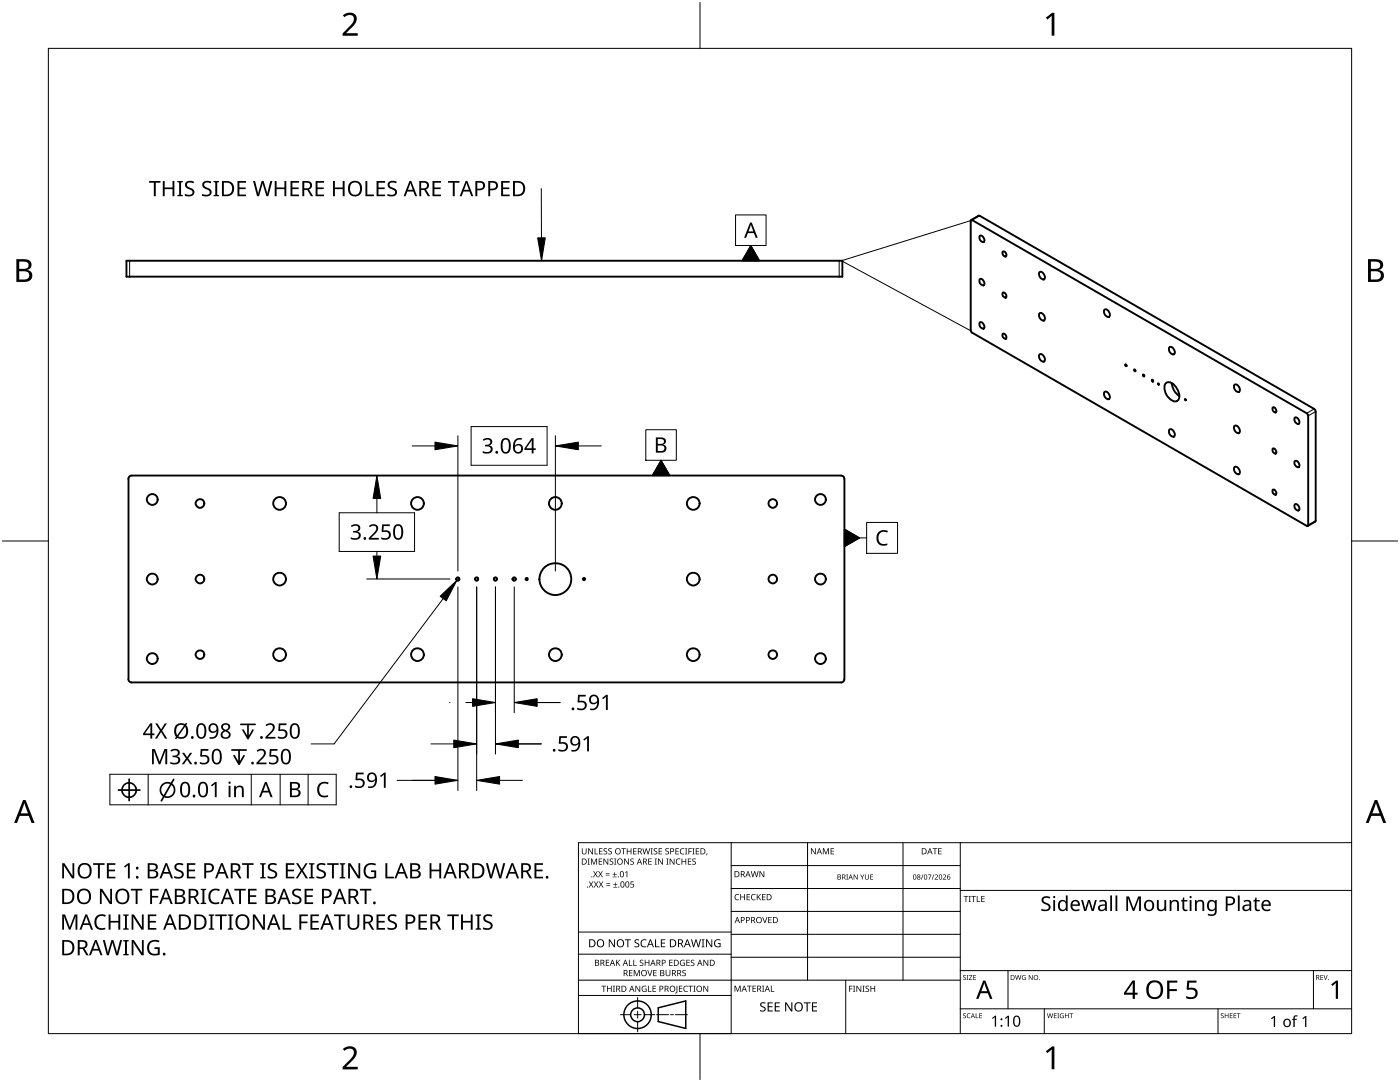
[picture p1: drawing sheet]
<svg xmlns="http://www.w3.org/2000/svg" width="279mm" height="216mm" viewBox="0 0 279 216" stroke-linecap="round" stroke-linejoin="round" font-family="sans-serif">
<g fill="none" stroke="#000" stroke-width=".38">
<path d="M25.2 52h142.9v3.2h-142.9zM194 43.9h-.2l-.1 .2v21.8M194 43.9l66.8 38.6 .3 .5M195.3 43.1h.2M195.3 43l-1.5 .9M195.5 43.1l66.8 38.5M195.6 55.7a.85 .85 0 0 1 .7 1.2 .85 .85 0 0 1-.7-1.2zM195.6 47a.85 .85 0 0 1 .7 1.3 .85 .85 0 0 1-.7-1.3zM200.2 50.2a.64 .64 0 0 1 .5 .3 .64 .64 0 0 1 0 .7 .66 .66 0 0 1-.5-1zM200.2 58.4a.68 .68 0 0 1 .5 1 .68 .68 0 0 1-.5-1zM207.5 54.3a1 1 0 0 1 .9 1.5 1 1 0 0 1-.9-1.5zM193.7 65.9l.3 .5 67 38.6 .1-22"/>
<path d="M195.6 64.3a.85 .85 0 0 1 .7 1.3 .85 .85 0 0 1-.7-1.3zM200.2 66.6a.68 .68 0 0 1 .5 1 .68 .68 0 0 1-.5-1zM207.5 62.5a.97 .97 0 0 1 .9 1.5 1 1 0 0 1-.9-1.5zM207.5 70.7a.95 .95 0 0 1 .9 1.4 .95 .95 0 0 1-.9-1.4zM220.5 61.8a.97 .97 0 0 1 .8 1.4 1 1 0 0 1-.8-1.4zM220.5 78.2a.95 .95 0 0 1 .8 1.4 .95 .95 0 0 1-.8-1.4zM224.6 72.7h.1l.1 .4-.2-.2zM226.4 73.7l.2 .2v.2l-.2-.1zM228.1 74.8l.2 .1v.2l-.2-.1zM229.9 75.8l.3 .2-.1 .2-.2-.2zM231.1 76.5l.2 .3zM232.6 76.6a1.3 1.3 0 0 1 2 .5 2.46 2.46 0 0 1 .6 2.7 1.32 1.32 0 0 1-2.1-.6 2.57 2.57 0 0 1-.5-2.6z"/>
<path d="M233.4 69.3a.95 .95 0 0 1 .9 1.4 .95 .95 0 0 1-.9-1.4zM233.8 76.5a3.4 3.4 0 0 0 1.6 2.5M236.5 79.6l.1 .3zM246.4 76.8a.95 .95 0 0 1 .9 1.4 .95 .95 0 0 1-.9-1.4zM25.6 95.5v40M26.2 94.9a.65 .65 0 0 0-.6 .6M167.9 94.9a.58 .58 0 0 1 .6 .6M167.9 94.9h-141.6M168.5 95.5v40M233.4 85.7a.95 .95 0 0 1 .9 1.4 .95 .95 0 0 1-.9-1.4zM246.4 93.2a.95 .95 0 0 1 .9 1.4 .95 .95 0 0 1-.9-1.4zM246.4 85a.95 .95 0 0 1 .9 1.4 .95 .95 0 0 1-.9-1.4z"/>
<path d="M254 81.3a.68 .68 0 0 1 .6 1 .68 .68 0 0 1-.6-1zM254 97.7a.68 .68 0 0 1 .6 1 .68 .68 0 0 1-.6-1zM254 89.5a.68 .68 0 0 1 .6 1 .68 .68 0 0 1-.6-1zM258.4 83.3a.85 .85 0 0 1 .8 1.3 .85 .85 0 0 1-.8-1.3zM258.4 92a.81 .81 0 0 1 .8 1.2 .83 .83 0 0 1-.8-1.2zM262.3 81.6l.3 .5M262.6 82.1v21.8M105 115.4h.3v.3h-.3zM116.4 115.4h.3v.3h-.3zM258.4 100.6a.81 .81 0 0 1 .8 1.3 .83 .83 0 0 1-.8-1.3zM262.6 103.9l-1.6 1.1M25.6 135.6a.72 .72 0 0 0 .6 .6"/>
<path d="M26.3 136.2h141.6M168.5 135.6a.62 .62 0 0 1-.6 .6"/>
<circle cx="30.4" cy="99.7" r="1.07"/>
<circle cx="163.7" cy="99.7" r="1.07"/>
<circle cx="30.4" cy="115.5" r="1.07"/>
<circle cx="39.9" cy="100.5" r=".86"/>
<circle cx="39.9" cy="115.5" r=".85"/>
<circle cx="55.8" cy="115.5" r="1.27"/>
<circle cx="55.8" cy="100.5" r="1.27"/>
<circle cx="83.3" cy="100.5" r="1.27"/>
<circle cx="91.4" cy="115.5" r=".31"/>
<circle cx="95.1" cy="115.5" r=".32"/>
<circle cx="98.9" cy="115.5" r=".32"/>
<circle cx="102.6" cy="115.5" r=".33"/>
<circle cx="110.8" cy="100.5" r="1.27"/>
<circle cx="110.8" cy="115.5" r="3.2"/>
<circle cx="138.3" cy="115.5" r="1.27"/>
<circle cx="138.3" cy="100.5" r="1.27"/>
<circle cx="154.2" cy="100.5" r=".85"/>
<circle cx="154.2" cy="115.5" r=".85"/>
<circle cx="163.7" cy="115.5" r="1.07"/>
<circle cx="30.4" cy="131.4" r="1.07"/>
<circle cx="39.9" cy="130.6" r=".85"/>
<circle cx="55.8" cy="130.6" r="1.27"/>
<circle cx="83.3" cy="130.6" r="1.27"/>
<circle cx="110.8" cy="130.6" r="1.27"/>
<circle cx="138.3" cy="130.6" r="1.27"/>
<circle cx="154.2" cy="130.6" r=".85"/>
<circle cx="163.7" cy="131.4" r="1.07"/>
</g>
<g fill="none" stroke="#000" stroke-width=".2">
<circle cx="91.4" cy="115.5" r=".37"/>
<circle cx="95.1" cy="115.5" r=".37"/>
<circle cx="98.9" cy="115.5" r=".37"/>
<circle cx="102.6" cy="115.5" r=".37"/>
</g>
<path d="M25.9 52v3.2M167.5 52v3.2M195.5 43.1l-1.5 .8M262.3 81.6l-1.5 .9M262.6 82.1l-1.5 .9M262.6 103.9l-1.5 .9" fill="none" stroke="#000" stroke-width=".2"/>
<path d="M224.6 72.7l.2 .1v.3l-.2-.1zM226.4 73.7l.2 .1v.3l-.2-.1zM228.1 74.7l.2 .1v.3l-.2-.1zM229.9 75.7l.2 .2v.3l-.2-.2z" fill="none" stroke="#000" stroke-width=".2"/>
<path d="M9.7 9.7h260v196.5h-260z" fill="none" stroke="#000" stroke-width=".2"/>
<path d="M139.7 .5v9.2M108 37.6l.1 14.4M.5 108h9.2M269.7 108h9.2M139.7 206.2v9.2" fill="none" stroke="#000" stroke-width=".2"/>
<g fill="#000">
<path d="M68.4 3.1a1.64 1.64 0 0 1 2.8 .4 2.52 2.52 0 0 1-1.2 2.2l-.9 .9h2.3v.5h-3v-.4l1.2-1.2a1.95 1.95 0 0 0 .9-2.2 1.23 1.23 0 0 0-1.8 .1zM208.7 3.5l1.3-.9h.4v4.5h-.5v-4l-.9 .8zM29.8 36.1h2.2v.4h-.9v2.7h-.4v-2.7h-.9zM32.5 36.1h.4v1.3h1.5v-1.3h.4v3.1h-.4v-1.5h-1.5v1.5h-.4zM35.4 36.1h1.1v.2l-.4 .1v2.5h.4v.3h-1.1v-.3h.4v-2.5l-.4-.1zM37.1 36.4a1.44 1.44 0 0 1 1.6-.2l-.1 .4-.2-.1a.65 .65 0 0 0-.7-.1 .65 .65 0 0 0-.4 .6l.3 .3a1.25 1.25 0 0 1 1.2 1.2 1.31 1.31 0 0 1-1.9 .6v-.4a1.08 1.08 0 0 0 1.5-.2 1.08 1.08 0 0 0-1.1-.9 .8 .8 0 0 1-.2-1.2zM40.5 36.4a1.44 1.44 0 0 1 1.7-.2l-.2 .4-.1-.1a.65 .65 0 0 0-.8-.1 .65 .65 0 0 0-.3 .6l.2 .3a1.25 1.25 0 0 1 1.2 1.2 1.31 1.31 0 0 1-1.9 .6v-.4a1.08 1.08 0 0 0 1.5-.2 1.08 1.08 0 0 0-1-.9 .8 .8 0 0 1-.3-1.2zM42.6 36.1h1.1v.2l-.4 .1v2.5h.4v.3h-1.1v-.3h.4v-2.5l-.4-.1zM47.4 36.1h1.7v.4h-1.3v.9h1.2v.3h-1.2v1.1h1.3v.4h-1.7zM50.5 36.1h.4l.6 2.6 .7-2.6h.4l.7 2.6 .7-2.6h.4l-.9 3.1h-.3l-.8-2.6-.7 2.6h-.4zM54.8 36.1h.4v1.3h1.6v-1.3h.3v3.1h-.3v-1.5h-1.6v1.5h-.4zM58 36.1h1.7v.4h-1.3v.9h1.2v.3h-1.2v1.1h1.3v.4h-1.7z"/>
<path d="M63 36.1h1.7v.4h-1.3v.9h1.2v.3h-1.2v1.1h1.3v.4h-1.7zM66.5 36.1h.3v1.3h1.6v-1.3h.4v3.1h-.4v-1.5h-1.6v1.5h-.3zM72.9 36.1h.4v2.7h1.3v.4h-1.7zM75.2 36.1h1.6v.4h-1.3v.9h1.3v.3h-1.3v1.1h1.3v.4h-1.6zM77.5 36.4a1.44 1.44 0 0 1 1.7-.2l-.2 .4-.1-.1a.64 .64 0 0 0-.8-.1 .64 .64 0 0 0-.3 .6l.2 .3a1.25 1.25 0 0 1 1.2 1.2 1.31 1.31 0 0 1-1.9 .6v-.4a1.08 1.08 0 0 0 1.5-.2 1.08 1.08 0 0 0-1-.9 .8 .8 0 0 1-.3-1.2zM86.3 36.1h1.7v.4h-1.3v.9h1.2v.3h-1.2v1.1h1.3v.4h-1.7zM89.4 36.1h2.3v.4h-1v2.7h-.3v-2.7h-1zM100 36.1h1.7v.4h-1.3v.9h1.2v.3h-1.2v1.1h1.3v.4h-1.7zM68.4 209.3a1.64 1.64 0 0 1 2.8 .4 2.52 2.52 0 0 1-1.2 2.2l-.9 1h2.3v.5h-3v-.5l1.2-1.2a1.95 1.95 0 0 0 .9-2.1 1.23 1.23 0 0 0-1.8 .1zM208.7 209.8l1.3-1h.4v4.6h-.5v-4l-.9 .7z"/>
<path d="M44.3 36.1h.9a1.52 1.52 0 0 1 1.5 1.6 1.52 1.52 0 0 1-1.6 1.5h-.8zM44.7 36.4v2.4h.4a1.19 1.19 0 0 0 1.2-1.1 1.19 1.19 0 0 0-1.1-1.3z"/>
<path d="M60.3 36.1h.9a.87 .87 0 0 1 1 .6 .87 .87 0 0 1-.5 1.1l.8 1.4h-.4l-.8-1.3h-.6v1.3h-.4zM60.7 36.5v1.1h.5a.58 .58 0 0 0 .7-.6 .58 .58 0 0 0-.7-.5z"/>
<path d="M69.8 36.5a1.48 1.48 0 0 1 1.9-.2 1.48 1.48 0 0 1 .5 1.8 1.45 1.45 0 0 1-1.9 1 1.45 1.45 0 0 1-.8-2zM70.2 36.7a1.33 1.33 0 0 0 .5 2.2 1.29 1.29 0 0 0 1.1-.8 1.29 1.29 0 0 0-.2-1.4l-.6-.3z"/>
<path d="M81.7 36.1h.4l1.2 3.1h-.4l-.4-1h-1.2l-.4 1h-.4zM81.9 36.5l-.5 1.4h1z"/>
<path d="M83.7 36.1h.8a.87 .87 0 0 1 1.1 .6 .87 .87 0 0 1-.6 1.1l.8 1.4h-.4l-.7-1.3h-.6v1.3h-.4zM84.1 36.5v1.1h.4a.58 .58 0 0 0 .7-.6 .58 .58 0 0 0-.7-.5z"/>
<path d="M92.9 36.1h.4l1.2 3.1h-.4l-.4-1h-1.2l-.4 1h-.4zM93.1 36.5l-.5 1.4h1z"/>
<path d="M94.9 36.1h.8a.92 .92 0 0 1 1.1 .9 1.12 1.12 0 0 1-1.5 1v1.2h-.4zM95.3 36.4v1.2a.8 .8 0 0 0 1.1-.7 .85 .85 0 0 0-1.1-.5z"/>
<path d="M97.4 36.1h.8a.92 .92 0 0 1 1.2 .9 1.12 1.12 0 0 1-1.6 1v1.2h-.4zM97.8 36.4v1.2a.8 .8 0 0 0 1.2-.7 .85 .85 0 0 0-1.2-.5z"/>
<path d="M102.4 36.1h.9a1.52 1.52 0 0 1 1.5 1.6 1.52 1.52 0 0 1-1.6 1.5h-.8zM102.8 36.4v2.4h.4a1.19 1.19 0 0 0 1.2-1.1 1.19 1.19 0 0 0-1.1-1.3z"/>
<path d="M3.3 51.7h1.3a1.28 1.28 0 0 1 1.7 1.3 1.04 1.04 0 0 1-.9 .9 1.23 1.23 0 0 1 1 1.5 1.23 1.23 0 0 1-1.5 .9h-1.6zM3.8 54.1v1.7h1a.86 .86 0 0 0 1-.9 .86 .86 0 0 0-1.1-.8zM3.8 52.2v1.4h.9a.78 .78 0 0 0 1-.7 .78 .78 0 0 0-1.1-.7z"/>
<path d="M273 51.7h1.3a1.28 1.28 0 0 1 1.7 1.3 1.04 1.04 0 0 1-.8 .9 1.23 1.23 0 0 1 1 1.5 1.23 1.23 0 0 1-1.6 .9h-1.6zM273.6 54.1v1.7h.9a.86 .86 0 0 0 1.1-.9 .86 .86 0 0 0-1.1-.8zM273.6 52.2v1.4h.8a.78 .78 0 0 0 1-.7 .78 .78 0 0 0-1.1-.7z"/>
<path d="M4.6 159.6h.5l1.8 4.6h-.6l-.6-1.4h-1.8l-.5 1.4h-.6zM4.8 160.2l-.7 2.1h1.5z"/>
<path d="M274.3 159.6h.6l1.7 4.6h-.6l-.5-1.4h-1.8l-.6 1.4h-.5zM274.6 160.2l-.7 2.1h1.4z"/>
</g>
<g fill="none" stroke="#000" stroke-width=".2">
<path d="M145.9 168.1v38.1h-30.5v-38.1h154.3M145.9 172.7h45.7M145.9 177.3h45.7M161.2 168.1v27.5M180.2 168.1v27.5M191.6 168.1v38.1M191.6 177.7h78.1M115.4 198.6h30.5M115.4 195.6h76.2M115.4 190.4h30.5M115.4 186h30.5M127.3 199v2.1"/>
<path d="M145.9 181.9h45.7M145.9 186.4h45.7M145.9 191h45.7M168.8 195.6v10.6M191.6 193.7h78.1M201.2 193.7v7.6M262.1 193.7v7.6M123.8 202.5h2.1M126.6 202.5h1.3M127.3 201.8v1.4M127.3 203.8v2.1M128.6 202.5h2.1"/>
<path d="M131 202.5h2.4M133.8 202.5h.6M134.8 202.5h2.4M191.6 201.3h78.1M208.4 201.3v4.9M243.1 201.3v4.9"/>
</g>
<g fill="#000">
<path d="M116.1 169.3h.2v.8a.32 .32 0 0 0 .3 .3 .32 .32 0 0 0 .3-.3v-.8h.2v.8a.47 .47 0 0 1-.5 .4 .47 .47 0 0 1-.5-.5zM117.3 171.3h.4l-.1 .1v1l.1 .1h-.4l.1-.1v-1zM117.4 169.3h.2l.6 1v-1h.1v1.2h-.1l-.7-1v1h-.1zM117.5 175.9h.2l.3 .5 .3-.5h.1l-.4 .6 .5 .6h-.2l-.3-.5-.4 .5h-.1l.4-.6zM117.9 171.3h.3l.3 1 .4-1h.3v1.2h-.2v-1l-.4 1h-.1l-.4-1v1h-.2zM118.7 169.3h.1v1h.6v.2h-.7zM118.4 173.8h.1l.3 .5 .3-.5h.2l-.4 .6 .4 .7h-.1l-.4-.6-.3 .6h-.1l.4-.7zM118.5 175.9h.2l.3 .5 .3-.5h.1l-.4 .6 .4 .6h-.1l-.3-.5-.4 .5h-.1l.4-.6zM119.5 171.3h.7v.1h-.6v.4h.5v.2h-.5v.4h.6v.1h-.7zM119.6 169.3h.6v.1h-.5v.4h.5v.1h-.5v.4h.5v.2h-.6zM119.4 173.8h.1l.3 .5 .3-.5h.2l-.4 .6 .4 .7h-.1l-.4-.6-.3 .6h-.2l.5-.7zM119.5 175.9h.2l.3 .5 .3-.5h.1l-.4 .6 .4 .6h-.1l-.4-.5-.3 .5h-.1l.4-.6z"/>
<path d="M120.9 174.6h.8v.1h-.8zM120.9 174.2h.8v.1h-.8zM121 176.6h.8v.1h-.8zM121 176.3h.8v.1h-.8zM120.5 169.4l.4-.1h.3l-.1 .1a.25 .25 0 0 0-.4-.1 .25 .25 0 0 0 0 .4l.4 .3 .1 .2-.3 .3-.5-.1v-.1h.2a.27 .27 0 0 0 .4-.1 .27 .27 0 0 0-.3-.3l-.2-.2zM120.4 171.3h.2l.7 1-.1-1h.2v1.2h-.2l-.6-1v1h-.2zM121.4 169.4l.5-.1h.2v.1a.25 .25 0 0 0-.4-.1 .25 .25 0 0 0 0 .4l.4 .3v.2l-.2 .3-.5-.1v-.1h.1a.27 .27 0 0 0 .5-.1 .27 .27 0 0 0-.4-.3l-.2-.2zM122.3 174.9h.8v.2h-.8zM122.4 177h.8v.1h-.8zM121.7 171.4l.4-.1 .3 .1-.1 .1a.25 .25 0 0 0-.4-.1 .25 .25 0 0 0 0 .4 .42 .42 0 0 1 .5 .5 .42 .42 0 0 1-.7 .2l-.1-.2 .2 .1a.27 .27 0 0 0 .5-.2 .27 .27 0 0 0-.4-.3l-.2-.2zM122.6 174h.1v.4h.4v.1h-.4v.4h-.1v-.4h-.3v-.1h.3zM122.7 176.1h.2v.3h.3v.2h-.3v.3h-.2v-.3h-.3v-.2h.3z"/>
<path d="M122.6 171.3h.4l-.1 .1v1l.1 .1h-.4l.1-.1v-1zM124 169.3h.9v.1h-.4v1.1h-.1v-1.1h-.4zM124.7 174.1l.5-.3v1.3h-.1v-1.1l-.3 .2zM124.6 171.3h.1l.7 1v-1h.1v1.2h-.2l-.6-1v1h-.1zM125.1 169.3h.1v.5h.7v-.5h.1v1.2h-.1v-.6h-.7v.6h-.1zM125.9 175.9h.6v.1h-.5v.4a.4 .4 0 0 1 .5 .1 .4 .4 0 0 1-.2 .6 .4 .4 0 0 1-.5-.2 .31 .31 0 0 0 .5 .1 .31 .31 0 0 0-.1-.5h-.4zM125.8 171.4l.5-.1 .2 .1v.1a.25 .25 0 0 0-.4-.1 .25 .25 0 0 0 0 .4 .42 .42 0 0 1 .4 .5 .42 .42 0 0 1-.7 .2v-.2l.1 .1a.27 .27 0 0 0 .5-.2 .27 .27 0 0 0-.4-.3l-.2-.2zM126.4 169.3h.6v.1h-.5v.4h.5v.1h-.5v.4h.5v.2h-.6zM128.2 169.3h.2l.2 1 .3-1h.2l.2 1 .3-1h.1l-.3 1.2h-.1l-.3-1.1-.3 1.1h-.2zM129.4 171.3h.7v.1h-.6v.4h.5v.2h-.5v.4h.6v.1h-.7zM129.8 169.3h.5l-.2 .1v1l.2 .1h-.5l.2-.1v-1zM130.7 171.3h.4l-.1 .1v1l.1 .1h-.4l.1-.1v-1z"/>
<path d="M130.5 169.4l.4-.1h.3l-.1 .1a.25 .25 0 0 0-.4-.1 .25 .25 0 0 0 0 .4l.4 .3 .1 .2-.2 .3-.6-.1v-.1h.2a.27 .27 0 0 0 .4-.1 .27 .27 0 0 0-.3-.3l-.2-.2zM131.4 169.3h.7v.1h-.5v.4h.5v.1h-.5v.4h.5v.2h-.7zM131.3 171.3h.2l.7 1v-1h.1v1.2h-.2l-.6-1v1h-.2zM133 171.3h.4l-.1 .1v1l.1 .1h-.4l.1-.1v-1zM132.8 169.4l.4-.1h.3l-.1 .1a.25 .25 0 0 0-.3-.1 .25 .25 0 0 0 0 .4l.4 .3v.2l-.2 .3-.5-.1v-.1h.1a.27 .27 0 0 0 .5-.1 .27 .27 0 0 0-.4-.3l-.2-.2zM133.6 171.3h.2l.7 1v-1h.1v1.2h-.2l-.6-1v1h-.2zM135 171.5l.5-.2 .3 .1-.1 .1a.49 .49 0 0 0-.7 .4 .49 .49 0 0 0 .7 .5 .52 .52 0 0 1-.6 0 .52 .52 0 0 1-.2-.6zM134.8 169.3h.7v.1h-.6v.4h.5v.1h-.5v.4h.6v.2h-.7zM135.8 169.4l.4-.1h.4l-.1 .1h-.2a.49 .49 0 0 0-.4 .6 .49 .49 0 0 0 .7 .3 .52 .52 0 0 1-.7 .1 .52 .52 0 0 1-.2-.6zM136 171.3h.2v.5h.6v-.5h.1v1.2h-.1v-.5h-.6v.5h-.2zM136.7 169.3h.5l-.2 .1v1l.2 .1h-.5l.2-.1v-1zM137.4 169.3h.7v.1h-.6v.4h.5v.2h-.5v.5h-.1z"/>
<path d="M137.3 171.3h.7v.1h-.6v.4h.5v.2h-.5v.4h.6v.1h-.7zM138.2 169.3h.4l-.1 .1v1l.1 .1h-.4l.1-.1v-1zM138.2 171.4l.4-.1 .3 .1-.1 .1a.25 .25 0 0 0-.4-.1 .25 .25 0 0 0 0 .4 .42 .42 0 0 1 .5 .5 .42 .42 0 0 1-.7 .2l-.1-.2 .2 .1a.27 .27 0 0 0 .5-.2 .27 .27 0 0 0-.4-.3l-.2-.2zM138.9 169.3h.6v.1h-.5v.4h.5v.1h-.5v.4h.5v.2h-.6zM141 170.3h.2l-.3 .4zM146.8 178.6l.4-.2 .3 .1v.1a.49 .49 0 0 0-.7 .4 .49 .49 0 0 0 .7 .5 .52 .52 0 0 1-.7 0 .52 .52 0 0 1-.2-.6zM147.7 178.4h.2v.5h.6v-.5h.2v1.2h-.2v-.5h-.6v.5h-.2zM149 178.4h.7v.1h-.5v.4h.4v.2h-.4v.4h.5v.1h-.7zM150 178.6l.5-.2 .3 .1-.1 .1a.49 .49 0 0 0-.7 .4 .49 .49 0 0 0 .8 .5 .52 .52 0 0 1-.7 0 .52 .52 0 0 1-.2-.6zM149.8 173.8h.2l.3 1.1 .2-1.1h.2l.3 1.1 .2-1.1h.2l-.3 1.2h-.2l-.3-1-.3 1h-.1zM151 178.4h.2v.6l.5-.6h.2l-.5 .5 .5 .7h-.2l-.4-.6-.1 .6h-.2zM151.6 173.8h.1l.7 1v-1h.1v1.2h-.1l-.7-1v1h-.1z"/>
<path d="M152.1 178.4h.7v.1h-.6v.4h.5v.2h-.5v.4h.6v.1h-.7zM161.8 169.3h.2l.7 1v-1h.1v1.2h-.2l-.6-1v1h-.2zM164.2 169.3h.2l.4 .9 .4-.9h.2v1.2h-.1v-1.1l-.4 1.1h-.1l-.4-1.1v1.1h-.2zM165.8 169.3h.6v.1h-.5v.4h.5v.1h-.5v.4h.5v.2h-.6zM168.9 174.5h.4l-.2 .1v.8l.2 .1h-.4l.1-.1v-.8zM170.4 174.5h.1l.6 .8v-.8h.1v1h-.2l-.5-.8v.8h-.1zM171.7 174.5h.1l.3 .5 .3-.5h.1l-.4 .6v.4h-.1v-.4zM172.6 174.5h.1v.7a.26 .26 0 0 0 .3 .2 .26 .26 0 0 0 .3-.2v-.7h.1v.7a.39 .39 0 0 1-.4 .3 .39 .39 0 0 1-.4-.4zM173.7 174.5h.5v.1h-.4v.3h.4v.1h-.4v.4h.4v.1h-.5zM184.2 174.5h.1l-.4 1h-.1zM185.2 174.5h.7l-.5 1h-.1l.4-.9h-.5zM186.3 174.5h.2l-.4 1h-.2z"/>
<path d="M186.1 169.3h.9v.1h-.3v1.1h-.2v-1.1h-.4zM186.5 174.6a.37 .37 0 0 1 .6 0 .37 .37 0 0 1-.2 .6l-.2 .2h.5v.1h-.7l.3-.4a.27 .27 0 0 0 .3-.3 .27 .27 0 0 0-.4-.2zM187.2 169.3h.7v.1h-.5v.4h.5v.1h-.5v.4h.5v.2h-.7zM188.2 174.6a.37 .37 0 0 1 .6 0 .37 .37 0 0 1-.3 .6l-.2 .2h.5v.1h-.6l.2-.4a.27 .27 0 0 0 .3-.3 .27 .27 0 0 0-.4-.2zM192.3 178.8h.9v.1h-.3v1.1h-.2v-1.1h-.4zM193.3 178.8h.5l-.2 .1v1l.2 .1h-.5l.2-.1v-1zM193.8 178.8h1v.1h-.4v1.1h-.2v-1.1h-.4zM194.9 178.8h.2v1.1h.5v.1h-.7zM195.8 178.8h.7v.1h-.5v.4h.5v.1h-.5v.5h.5v.1h-.7zM230.9 179.6h.3v1.4a.59 .59 0 0 0 .8 .5 .59 .59 0 0 0 .4-.8v-1.1h.3v2.2h-.3v-.3a.84 .84 0 0 1-.9 .3 .84 .84 0 0 1-.6-.8zM120 196.7h1v.1h-.4v1.1h-.2v-1.1h-.4zM120.9 191.5h.7v.1h-.5v.4h.4v.2h-.4v.4h.5v.1h-.7z"/>
<path d="M121.1 196.7h.2v.5h.6v-.5h.2v1.2h-.2v-.6h-.6v.6h-.2zM121.5 187.4h.2l.9 1.3v-1.3h.1v1.6h-.2l-.8-1.3v1.3h-.2zM122.3 196.7h.4l-.1 .1v1l.1 .1h-.4l.2-.1v-1zM122.9 191.5h.2v.6l.5-.6h.2l-.5 .5 .5 .7h-.2l-.4-.6-.1 .6h-.2zM124.7 187.4h1.2v.2h-.5v1.4h-.2v-1.4h-.5zM125.5 191.5h.2v1.1h.5v.1h-.7zM125.5 193.6h.7v.1h-.5v.4h.5v.1h-.5v.4h.5v.2h-.7zM126.4 191.5h.2v1.1h.5v.1h-.7zM126.5 193.6h.2l.4 1 .4-1h.2v1.2h-.2v-1.1l-.4 1.1h-.1l-.4-1.1v1.1h-.1zM126.7 187.6l.3-.2 .6 .1-.2 .1a.33 .33 0 0 0-.6 .2 .33 .33 0 0 0 .4 .4 .47 .47 0 0 1 .4 .6 .47 .47 0 0 1-.7 .2h-.3v-.2h.2a.35 .35 0 0 0 .6-.2 .35 .35 0 0 0-.5-.4l-.3-.2zM126.8 196.7h.2l.6 1v-1h.2v1.2h-.2l-.7-1 .1 1h-.2zM127.7 191.6l.5-.1 .2 .1v.1a.25 .25 0 0 0-.4-.1 .25 .25 0 0 0 0 .4l.4 .2v.3l-.2 .2h-.5v-.2l.1 .1a.27 .27 0 0 0 .5-.2 .27 .27 0 0 0-.4-.3l-.2-.2z"/>
<path d="M128 187.6l.6-.2 .4 .1v.2a.64 .64 0 0 0-1 .5 .64 .64 0 0 0 1 .6v.2a.83 .83 0 0 1-1.1-.3 .83 .83 0 0 1 .1-1.1zM128.2 196.8l.6-.1 .2 .1v.1a.5 .5 0 0 0-.8 .4 .5 .5 0 0 0 .7 .5v-.4h-.3v-.1h.4v.6a.66 .66 0 0 1-.8-.2 .66 .66 0 0 1 0-.9zM129.2 193.6h.1l.4 1 .3-1h.2l-.4 1.2h-.2zM129.3 196.7h.2v1.1h.5v.1h-.7zM128.7 191.5h.1v.5h.6v-.5h.2v1.2h-.2v-.5h-.6v.5h-.1zM130.7 187.4h.2v1.4h.7v.2h-.9zM130.2 196.7h.7v.1h-.5v.4h.5v.1h-.5v.5h.5v.1h-.7zM130.4 193.6h.6v.1h-.5v.4h.5v.1h-.5v.4h.5v.2h-.6zM131.9 187.4h.9v.2h-.7v.5h.6v.2h-.6v.5h.7v.2h-.9zM132.8 193.6h.2v.7a.32 .32 0 0 0 .3 .4 .32 .32 0 0 0 .3-.4v-.7h.2v.7a.47 .47 0 0 1-.5 .5 .47 .47 0 0 1-.5-.5zM133.5 191.5h.7v.1h-.5v.4h.5v.2h-.5v.4h.5v.1h-.7zM135 196.7h.2v1.3l-.1 .2h-.3l-.1-.1 .3-.2z"/>
<path d="M135.5 196.7h.7v.1h-.5v.4h.4v.1h-.4v.5h.5v.1h-.7zM135.8 191.7l.5-.2 .4 .1-.1 .1a.5 .5 0 0 0-.8 .4 .5 .5 0 0 0 .7 .5v-.4h-.2v-.1h.4v.6a.66 .66 0 0 1-.9-.1 .66 .66 0 0 1 0-.9zM136.2 193.7l.4-.2 .3 .1-.1 .1a.25 .25 0 0 0-.4-.1 .25 .25 0 0 0 0 .4 .42 .42 0 0 1 .5 .6 .42 .42 0 0 1-.7 .2l-.1-.2h.2a.27 .27 0 0 0 .5-.1 .27 .27 0 0 0-.4-.3l-.2-.2zM136.5 196.8l.5-.1 .3 .1-.1 .1a.49 .49 0 0 0-.7 .4 .49 .49 0 0 0 .8 .4 .52 .52 0 0 1-.7 .1 .52 .52 0 0 1-.2-.6zM137 191.5h.7v.1h-.6v.4h.5v.2h-.5v.4h.6v.1h-.7zM137.4 196.7h.9v.1h-.4v1.1h-.1v-1.1h-.4zM137.9 191.6l.4-.1 .3 .1-.1 .1a.25 .25 0 0 0-.4-.1 .25 .25 0 0 0 0 .4l.4 .2 .1 .3-.2 .2h-.6v-.2l.2 .1a.27 .27 0 0 0 .5-.2 .27 .27 0 0 0-.4-.3l-.2-.2zM138.4 196.7h.4l-.1 .1v1l.1 .1h-.4l.1-.1v-1zM137.9 187.4h.2l.3 1.4 .4-1.4h.2l.4 1.4 .3-1.4h.2l-.4 1.6h-.2l-.4-1.3-.4 1.3h-.2zM140 187.4h.6l-.2 .2v1.3l.2 .1h-.6l.2-.1v-1.3zM140.4 196.7h.1l.7 1v-1h.1v1.2h-.1l-.7-1v1h-.1zM140.4 191.5h.2l.6 1v-1h.1v1.2h-.1l-.7-1v1h-.1z"/>
<path d="M140.9 187.4h.2l.9 1.3v-1.3h.2v1.6h-.3l-.8-1.3v1.3h-.2zM142.7 187.6l.7-.2 .4 .1-.1 .2a.65 .65 0 0 0-1 .5 .65 .65 0 0 0 .9 .6v-.4h-.3v-.2h.5v.7a.86 .86 0 0 1-1.1-.1 .86 .86 0 0 1 0-1.2zM146.6 196.7h.2l.4 1 .4-1h.2v1.2h-.1v-1.1l-.4 1.1h-.2l-.4-1.1v1.1h-.1zM149.1 196.7h.9v.1h-.4v1.1h-.1v-1.1h-.4zM150.2 196.7h.7v.1h-.6v.4h.5v.1h-.5v.5h.6v.1h-.7zM152.1 183h.2l.3 1 .4-1h.2l-.5 1.2h-.1zM152.1 196.7h.4l-.1 .1v1l.1 .1h-.4l.1-.1v-1zM153.8 196.7h.2v1.1h.5v.1h-.7zM153.3 183h.7v.1h-.5v.4h.5v.1h-.5v.5h.5v.1h-.7zM169.5 196.7h.6v.1h-.5v.5h.5v.1h-.5v.5h-.1zM170.2 196.7h.5l-.2 .1v1l.2 .1h-.5l.2-.1v-1zM170.9 196.7h.2l.6 1v-1h.2v1.2h-.2l-.6-1v1h-.2z"/>
<path d="M172.1 196.7h.5l-.2 .1v1l.2 .1h-.5l.2-.1v-1zM172.8 196.8l.4-.1h.2v.2a.25 .25 0 0 0-.4-.1 .25 .25 0 0 0 0 .4l.4 .2 .1 .3-.3 .2h-.5v-.2l.2 .1a.27 .27 0 0 0 .4-.2 .27 .27 0 0 0-.3-.3l-.3-.2zM173.7 196.7h.2v.5h.6v-.5h.2v1.2h-.2v-.6h-.6v.6h-.2zM192.2 194.7l.4-.1h.2l-.1 .1a.24 .24 0 0 0-.3 0 .24 .24 0 0 0-.1 .3 .24 .24 0 0 0 .4 .1l.1 .1-.1 .3h-.4l-.1-.1a.24 .24 0 0 0 .3 .1 .24 .24 0 0 0 .1-.3l-.4-.3zM192.9 194.6h.4l-.1 .1v.7l.1 .1h-.4l.1-.1v-.7zM193.4 194.6h.6l-.5 .8h.6v.1h-.7l.5-.8h-.5zM194.2 194.6h.6v.1h-.4v.3h.4v.1h-.4v.3h.4v.1h-.6zM202.6 194.6h.1l.2 .8 .2-.8h.2l.2 .8 .2-.8h.1l-.2 .9h-.2l-.2-.8-.2 .8h-.2zM204.1 194.7l.3-.1h.3l-.1 .1a.4 .4 0 0 0-.6 .4 .4 .4 0 0 0 .6 .3v-.3l-.2-.1h.3v.5a.53 .53 0 0 1-.7-.1 .53 .53 0 0 1 .1-.7zM205.3 194.6h.2l.5 .8v-.8h.1v.9h-.2l-.5-.8v.8h-.1zM208 179.1a1.38 1.38 0 0 1 1.6-.1l-.1 .3-.4-.1a.51 .51 0 0 0-.7 0 .51 .51 0 0 0 .1 .8l.2 .1a.9 .9 0 0 1 .9 1.1 .9 .9 0 0 1-1.2 .6l-.6-.1v-.4a1.03 1.03 0 0 0 1.5-.2 1.04 1.04 0 0 0-1-.8 .77 .77 0 0 1-.3-1.2zM215.8 179.6h.3l.5 1.8 .5-1.8h.4l.5 1.8 .5-1.8h.4l-.6 2.2h-.4l-.6-1.8-.5 1.8h-.4z"/>
<path d="M224.8 178.9h.5l.9 2.4 1-2.4h.5v2.9h-.4l.1-2.6-1 2.6h-.3l-1-2.6v2.6h-.3zM232.9 195.7h2.1v.4h-1.6v1.3h1.5v.4h-1.5v1.5h-.5zM233.4 179.6h.3l.1 .3a.83 .83 0 0 1 .9-.3 .83 .83 0 0 1 .6 .8v1.4h-.4v-1.4a.59 .59 0 0 0-.7-.5 .59 .59 0 0 0-.4 .7v1.2h-.4zM236.1 179.1h.2v.5h.7v.3h-.7v1.2l.2 .4h.5v.3a.67 .67 0 0 1-1-.7v-1.2h-.3v-.2l.3-.1zM237 195.7h1.8v.4h-1.5l-.1 1a1.21 1.21 0 0 1 1.5 .3 1.21 1.21 0 0 1 .1 1.5 1.75 1.75 0 0 1-2.1 .3v-.5a1.18 1.18 0 0 0 1.9-.3 .83 .83 0 0 0-.4-.9 .83 .83 0 0 0-.8 0h-.4l-.2-.1zM238.5 179.6h.3v.3a.83 .83 0 0 1 .9-.3 .83 .83 0 0 1 .6 .8v1.4h-.3v-1.4a.59 .59 0 0 0-.7-.5 .59 .59 0 0 0-.5 .7v1.2h-.3zM250.6 179.1h.2v.5h.6v.3h-.6v1.2l.2 .4h.4v.3a.67 .67 0 0 1-1-.7v-1.2h-.3v-.2l.3-.1zM263.5 194.6h.6v.1h-.5v.3h.4v.1h-.4v.3h.5v.1h-.6zM264.1 194.6h.2l.2 .8 .3-.8h.2l-.4 .9h-.1zM265.7 196.4l1-.7h.3v3.6h-.4v-3.2l-.7 .6zM151.8 200.2l.4-.2 .6 .1-.1 .2-.2-.1a.34 .34 0 0 0-.6 .2 .34 .34 0 0 0 .4 .4 .55 .55 0 0 1 .5 .7 .55 .55 0 0 1-.8 .3h-.3v-.3l.4 .1a.36 .36 0 0 0 .5-.2 .36 .36 0 0 0-.4-.4l-.4-.3zM153.2 200h1v.2h-.8v.6h.8v.2h-.8v.6h.8v.2h-1z"/>
<path d="M154.6 200h1v.2h-.8v.6h.8v.2h-.8v.6h.8v.2h-1zM156.7 200h.3l.9 1.5v-1.5h.2v1.8h-.2l-1-1.5v1.5h-.2zM160.4 200h1.4v.2h-.6v1.6h-.2v-1.6h-.6zM162 200h1.1v.2h-.8v.6h.7v.2h-.7v.6h.8v.2h-1.1zM192.2 202.3l.4-.1h.2l-.1 .1a.24 .24 0 0 0-.3 0 .24 .24 0 0 0-.1 .3 .24 .24 0 0 0 .4 .1l.1 .2-.1 .2-.4 .1-.1-.2a.24 .24 0 0 0 .3 .1 .24 .24 0 0 0 .1-.3l-.4-.2zM193.1 202.3l.6-.1-.3 .1a.4 .4 0 0 0-.3 .5 .4 .4 0 0 0 .5 .2 .46 .46 0 0 1-.6 0 .46 .46 0 0 1 .1-.7zM194.7 202.2h.1v.8h.5v.2h-.6zM195.4 202.2h.6v.1h-.4v.3h.4v.1h-.4v.4h.4v.1h-.6zM198 203.1l.6-.4h.2v2.2h-.3v-1.9l-.4 .3zM200.5 203.1l.6-.4h.3v2.2h-.3v-1.9l-.4 .3zM209 202.2h.1l.2 .8 .2-.8h.1l.3 .8 .2-.8h.1l-.3 1h-.1l-.2-.9-.3 .9h-.1zM210.3 202.2h.6v.1h-.4v.3h.3v.1h-.3v.4h.4v.1h-.6z"/>
<path d="M211 202.2h.4l-.2 .1v.8l.2 .1h-.4l.1-.1v-.8zM211.6 202.3l.7-.1-.1 .1a.4 .4 0 0 0-.6 .4 .4 .4 0 0 0 .6 .3v-.2l-.2-.2h.3v.5a.53 .53 0 0 1-.7-.1 .53 .53 0 0 1 0-.7zM212.5 202.2h.2v.4h.5v-.4h.1v1h-.1v-.5h-.5v.5h-.2zM213.4 202.2h.8v.1h-.3v.9h-.2v-.9h-.3zM243.7 202.3l.3-.1h.2v.1a.24 .24 0 0 0-.3 0 .24 .24 0 0 0-.1 .3 .24 .24 0 0 0 .3 .1l.1 .2-.1 .2-.4 .1-.1-.2a.24 .24 0 0 0 .4 .1 .24 .24 0 0 0 0-.3l-.3-.2zM244.4 202.2h.2v.4h.5v-.4h.1v1h-.1v-.5h-.5v.5h-.2zM245.4 202.2h.6v.1h-.4v.3h.4v.1h-.4v.4h.4v.1h-.6zM246.2 202.2h.5v.1h-.4v.3h.4v.1h-.4v.4h.4v.1h-.5zM246.8 202.2h.8v.1h-.3v.9h-.2v-.9h-.3zM253.7 203.2l.6-.5h.2v2.2h-.3v-1.9l-.4 .4zM258.2 202.7l.3-.1h.5l-.1 .3-.4-.1-.1 .2v.3h.4v.2h-.4v1.4h-.3v-1.4h-.3l.3-.2zM259.9 203.2l.6-.5h.2v2.2h-.2v-1.9l-.5 .4z"/>
<path d="M116.1 171.3h.4a.61 .61 0 0 1 .6 .6 .61 .61 0 0 1-.6 .6h-.4zM116.3 171.4v1h.1a.48 .48 0 0 0 .5-.5 .48 .48 0 0 0-.4-.5z"/>
<path d="M122.7 169.9a.61 .61 0 0 1 1.2 0 .61 .61 0 0 1-1.2 0zM123 169.5a.47 .47 0 0 0-.1 .7 .47 .47 0 0 0 .8 0v-.1a.45 .45 0 0 0-.1-.6 .45 .45 0 0 0-.6 0z"/>
<path d="M123.1 171.9a.61 .61 0 0 1 1.2 0 .61 .61 0 0 1-1.2 0zM123.5 171.5l-.2 .4a.45 .45 0 0 0 .7 .4 .45 .45 0 0 0 0-.8l-.2-.1z"/>
<path d="M123.9 173.9a.51 .51 0 0 1 .6 .1 .51 .51 0 0 1 0 .7 .44 .44 0 0 1-.6 .3 .44 .44 0 0 1-.2-.6zM123.9 174v.1a.48 .48 0 0 0 .3 .8 .53 .53 0 0 0 .2-.5 .53 .53 0 0 0-.4-.4z"/>
<path d="M124 176a.44 .44 0 0 1 .5 0 .44 .44 0 0 1 .1 .5 .46 .46 0 0 1-.4 .6 .46 .46 0 0 1-.4-.7zM124.1 176.1l-.1 .4a.31 .31 0 0 0 .2 .5 .31 .31 0 0 0 .3-.5l-.1-.4z"/>
<path d="M124.9 176a.44 .44 0 0 1 .6 0 .44 .44 0 0 1 .1 .5 .46 .46 0 0 1-.5 .6 .46 .46 0 0 1-.3-.7zM125 176.1l-.1 .4a.31 .31 0 0 0 .3 .5 .31 .31 0 0 0 .2-.5v-.4z"/>
<path d="M127.3 169.3h.3a.35 .35 0 0 1 .5 .2 .35 .35 0 0 1-.3 .4l.4 .6h-.2l-.3-.5h-.3v.5h-.1zM127.4 169.4v.4h.2a.23 .23 0 0 0 .3-.2 .23 .23 0 0 0-.3-.2z"/>
<path d="M127.5 171.3h.2l.4 1.2h-.1l-.2-.4h-.4l-.2 .4h-.1zM127.6 171.5l-.2 .5h.4z"/>
<path d="M128.3 171.3h.3a.35 .35 0 0 1 .5 .2 .35 .35 0 0 1-.3 .5l.4 .5h-.2l-.3-.5h-.2v.5h-.2zM128.5 171.4v.5h.1a.23 .23 0 0 0 .3-.2 .23 .23 0 0 0-.3-.3z"/>
<path d="M133.8 169.3h.6l.1 .2-.1 .4-.5 .1v.5h-.1zM133.9 169.4v.5a.29 .29 0 0 0 .5-.3 .29 .29 0 0 0-.5-.2z"/>
<path d="M139.8 169.3h.4a.54 .54 0 0 1 .6 .6 .56 .56 0 0 1-.7 .6h-.3zM140 169.4v.9h.1a.48 .48 0 0 0 .5-.4 .48 .48 0 0 0-.4-.5z"/>
<path d="M146.6 173.8h.4a.61 .61 0 0 1 .6 .6 .61 .61 0 0 1-.7 .6h-.3zM146.8 174v.9h.1a.43 .43 0 0 0 .5-.5 .41 .41 0 0 0-.4-.4z"/>
<path d="M147.8 173.8h.4a.35 .35 0 0 1 .4 .3 .35 .35 0 0 1-.2 .4l.3 .5h-.2l-.3-.5h-.2v.5h-.2zM148 174v.4h.2a.23 .23 0 0 0 .3-.2 .23 .23 0 0 0-.3-.2z"/>
<path d="M149.2 173.8h.1l.5 1.2h-.1l-.2-.3h-.5l-.1 .3h-.2zM149.3 174l-.2 .5h.4z"/>
<path d="M153 178.4h.4a.55 .55 0 0 1 .6 .6 .56 .56 0 0 1-.6 .6h-.4zM153.2 178.5v1h.1a.48 .48 0 0 0 .5-.5 .48 .48 0 0 0-.4-.5z"/>
<path d="M163.4 169.2h.2l.5 1.3h-.2l-.2-.4h-.4l-.2 .4h-.1zM163.5 169.4l-.2 .6h.4z"/>
<path d="M167.1 174.5h.3a.26 .26 0 0 1 .4 .1 .26 .26 0 0 1-.2 .4 .28 .28 0 0 1 .3 .3 .28 .28 0 0 1-.4 .2h-.4zM167.3 175v.4h.2a.19 .19 0 0 0 .2-.2 .19 .19 0 0 0-.2-.2zM167.3 174.6v.3h.2a.17 .17 0 0 0 .2-.2 .17 .17 0 0 0-.3-.1z"/>
<path d="M168.1 174.5h.3a.29 .29 0 0 1 .3 .2 .29 .29 0 0 1-.2 .4l.3 .4h-.1l-.3-.4h-.2v.4h-.1zM168.2 174.6v.4h.2a.2 .2 0 0 0 .2-.2 .2 .2 0 0 0-.2-.2z"/>
<path d="M169.7 174.5h.1l.4 1h-.1l-.1-.3h-.4l-.2 .3h-.1zM169.8 174.6l-.2 .5h.3z"/>
<path d="M182.3 174.6h.4l.2 .5a.38 .38 0 0 1-.5 .4 .38 .38 0 0 1-.2-.6zM182.4 174.6l-.1 .2a.38 .38 0 0 0 .3 .6 .41 .41 0 0 0 .2-.5 .41 .41 0 0 0-.4-.3z"/>
<path d="M183.1 174.6l.3-.1a.25 .25 0 0 1 .3 .2 .25 .25 0 0 1-.2 .3 .29 .29 0 0 1 .1 .4 .29 .29 0 0 1-.5 0 .29 .29 0 0 1 .1-.4l-.1-.2zM183.1 175.3a.2 .2 0 0 0 .4 0 .2 .2 0 0 0-.4 0zM183.2 174.8a.17 .17 0 0 0 .3 0 .17 .17 0 0 0-.3 0z"/>
<path d="M184 169.3h.3a.61 .61 0 0 1 .6 .6 .61 .61 0 0 1-.6 .6h-.3zM184.1 169.4v.9h.2a.43 .43 0 0 0 .5-.4 .41 .41 0 0 0-.5-.5z"/>
<path d="M184.5 174.6l.1-.1a.51 .51 0 0 1 .4 .5 .51 .51 0 0 1-.4 .5l-.2-.4zM184.6 174.6l-.1 .2a.38 .38 0 0 0 .3 .6 .41 .41 0 0 0 .2-.5 .41 .41 0 0 0-.4-.3z"/>
<path d="M185.5 169.2h.1l.5 1.3h-.1l-.2-.4h-.5l-.1 .4h-.2zM185.6 169.4l-.2 .6h.4z"/>
<path d="M187.5 174.6l.1-.1a.51 .51 0 0 1 .4 .5 .51 .51 0 0 1-.5 .5l-.1-.4zM187.6 174.6l-.1 .2a.38 .38 0 0 0 .3 .6 .41 .41 0 0 0 .1-.5 .41 .41 0 0 0-.3-.3z"/>
<path d="M189.1 174.6l.5-.1-.4 .2-.1 .3a.33 .33 0 0 1 .5 .1 .33 .33 0 0 1-.2 .5 .33 .33 0 0 1-.4-.4zM189.1 175.2a.25 .25 0 0 0 .5 0 .25 .25 0 0 0-.5 0z"/>
<path d="M244.6 178.9h.8a.88 .88 0 0 1 1.1 .8 1.08 1.08 0 0 1-1.5 .9v1.2h-.4zM245 179.2v1.1a.79 .79 0 0 0 1.1-.6 .59 .59 0 0 0-.7-.5z"/>
<path d="M118.7 191.5h.4a.31 .31 0 0 1 .4 .2 .31 .31 0 0 1-.2 .4 .33 .33 0 0 1 .3 .4 .33 .33 0 0 1-.4 .2h-.5zM118.9 192.2v.4h.2a.23 .23 0 0 0 .3-.2 .23 .23 0 0 0-.3-.2zM118.9 191.6v.4h.2a.21 .21 0 0 0 .3-.2 .21 .21 0 0 0-.3-.2z"/>
<path d="M117.6 187.4h.5a.71 .71 0 0 1 .7 .8 .73 .73 0 0 1-.8 .8h-.4zM117.8 187.6v1.2h.2a.56 .56 0 0 0 .6-.6 .54 .54 0 0 0-.6-.6z"/>
<path d="M119.8 191.5h.4a.35 .35 0 0 1 .4 .3 .35 .35 0 0 1-.2 .4l.3 .5h-.2l-.3-.5h-.2v.5h-.2zM120 191.6v.5h.2a.23 .23 0 0 0 .3-.2 .23 .23 0 0 0-.3-.3z"/>
<path d="M119.3 187.6a.74 .74 0 0 1 .9-.1 .74 .74 0 0 1 .4 .7 .77 .77 0 0 1-1.1 .8 .77 .77 0 0 1-.3-1.3zM119.5 187.7l-.2 .5a.56 .56 0 0 0 .7 .6 .56 .56 0 0 0 .3-.9 .51 .51 0 0 0-.8-.2z"/>
<path d="M122.2 191.5h.1l.5 1.2h-.2l-.1-.3h-.5l-.2 .3h-.1zM122.2 191.7l-.2 .5h.4z"/>
<path d="M123 196.7h.3a.35 .35 0 0 1 .4 .2 .35 .35 0 0 1-.2 .5l.3 .5h-.1l-.3-.5h-.3v.5h-.1zM123.1 196.8v.5h.2a.23 .23 0 0 0 .3-.3 .23 .23 0 0 0-.3-.2z"/>
<path d="M123.3 187.6a.74 .74 0 0 1 .8-.1 .74 .74 0 0 1 .5 .7 .77 .77 0 0 1-1.1 .8 .77 .77 0 0 1-.3-1.3zM123.5 187.7l-.2 .5a.56 .56 0 0 0 .7 .6 .56 .56 0 0 0 .3-.9 .51 .51 0 0 0-.8-.2z"/>
<path d="M124.5 193.6h.3a.35 .35 0 0 1 .4 .2 .35 .35 0 0 1-.2 .4l.3 .6h-.1l-.3-.5h-.3v.5h-.1zM124.6 193.7v.4h.2a.23 .23 0 0 0 .3-.2 .23 .23 0 0 0-.3-.2z"/>
<path d="M124 196.7h.4a.54 .54 0 0 1 .6 .6 .56 .56 0 0 1-.6 .6h-.4zM124.2 196.8v1h.2a.48 .48 0 0 0 .5-.5 .48 .48 0 0 0-.5-.5z"/>
<path d="M124.7 191.5h.2l.4 1.2h-.1l-.2-.3h-.4l-.2 .3h-.1zM124.8 191.7l-.2 .5h.4z"/>
<path d="M126 196.7h.2l.4 1.2h-.1l-.2-.4h-.4l-.2 .4h-.1zM126.1 196.8l-.2 .6h.4z"/>
<path d="M127.9 194.2a.61 .61 0 0 1 1.2 0 .61 .61 0 0 1-1.2 0zM128.2 193.8l-.1 .4a.45 .45 0 0 0 .7 .4 .45 .45 0 0 0 0-.8l-.2-.1z"/>
<path d="M129.7 187.4h.2l.6 1.6h-.2l-.2-.5h-.6l-.2 .5h-.2zM129.8 187.6l-.2 .7h.5z"/>
<path d="M130.2 191.5h.2l.5 1.2h-.2l-.2-.3h-.4l-.2 .3h-.1zM130.3 191.7l-.2 .5h.4z"/>
<path d="M131 191.5h.4a.35 .35 0 0 1 .4 .3 .35 .35 0 0 1-.2 .4l.3 .5h-.2l-.3-.5h-.2v.5h-.2zM131.2 191.6v.5h.2a.23 .23 0 0 0 .2-.2 .23 .23 0 0 0-.3-.3z"/>
<path d="M131.8 193.6h.3a.31 .31 0 0 1 .4 .1 .31 .31 0 0 1-.2 .4 .33 .33 0 0 1 .3 .4 .33 .33 0 0 1-.4 .3h-.4zM131.9 194.2v.4h.3a.23 .23 0 0 0 .2-.2 .23 .23 0 0 0-.3-.2zM131.9 193.7v.4h.2a.21 .21 0 0 0 .3-.2 .21 .21 0 0 0-.3-.2z"/>
<path d="M131.6 196.7h.5l.3 .3-.1 .3-.5 .1v.5h-.2zM131.8 196.8v.5a.29 .29 0 0 0 .4-.2 .29 .29 0 0 0-.4-.3z"/>
<path d="M132.6 196.7h.4a.35 .35 0 0 1 .4 .2 .35 .35 0 0 1-.2 .5l.3 .5h-.2l-.3-.5h-.2v.5h-.2zM132.8 196.8v.5h.2a.23 .23 0 0 0 .3-.3 .23 .23 0 0 0-.3-.2z"/>
<path d="M132.1 191.5h.5l.2 .3-.1 .4-.5 .1v.4h-.1zM132.2 191.6v.5a.29 .29 0 0 0 .5-.2 .29 .29 0 0 0-.5-.3z"/>
<path d="M134.1 193.6h.3a.35 .35 0 0 1 .5 .2 .35 .35 0 0 1-.3 .4l.4 .6h-.2l-.3-.5h-.2v.5h-.2zM134.3 193.7v.4h.1a.23 .23 0 0 0 .3-.2 .23 .23 0 0 0-.3-.2z"/>
<path d="M133.5 197.3a.65 .65 0 0 1 1.3 0 .65 .65 0 0 1-1.3 0zM133.9 196.9a.47 .47 0 0 0-.1 .7 .47 .47 0 0 0 .7 0l.1-.1a.45 .45 0 0 0-.1-.6 .45 .45 0 0 0-.6 0z"/>
<path d="M133.7 187.4h.5a.71 .71 0 0 1 .8 .8 .73 .73 0 0 1-.9 .8h-.4zM133.9 187.6v1.2h.2a.56 .56 0 0 0 .6-.6 .54 .54 0 0 0-.6-.6z"/>
<path d="M135.2 193.6h.3a.35 .35 0 0 1 .4 .2 .35 .35 0 0 1-.2 .4l.3 .6h-.1l-.3-.5h-.3v.5h-.1zM135.3 193.7v.4h.2a.23 .23 0 0 0 .3-.2 .23 .23 0 0 0-.3-.2z"/>
<path d="M134.5 191.5h.4a.54 .54 0 0 1 .6 .6 .56 .56 0 0 1-.7 .6h-.3zM134.6 191.6v1h.2a.48 .48 0 0 0 .5-.5 .48 .48 0 0 0-.5-.5z"/>
<path d="M135.3 187.4h.4a.45 .45 0 0 1 .6 .3 .45 .45 0 0 1-.3 .6l.4 .7h-.2l-.4-.6h-.3v.6h-.2zM135.5 187.6v.6h.2a.3 .3 0 0 0 .4-.3 .3 .3 0 0 0-.4-.3z"/>
<path d="M137.1 187.4h.2l.6 1.6h-.2l-.2-.5h-.6l-.2 .5h-.2zM137.2 187.6l-.3 .7h.5z"/>
<path d="M139.6 191.5h.1l.5 1.2h-.1l-.2-.3h-.5l-.1 .3h-.2zM139.7 191.7l-.2 .5h.4z"/>
<path d="M138.9 197.3a.61 .61 0 0 1 1.2 0 .61 .61 0 0 1-1.2 0zM139.3 196.9a.47 .47 0 0 0-.1 .7 .47 .47 0 0 0 .7 0v-.1a.45 .45 0 0 0-.1-.6 .45 .45 0 0 0-.5 0z"/>
<path d="M141.7 191.5h.3a.54 .54 0 0 1 .6 .6 .56 .56 0 0 1-.6 .6h-.3zM141.8 191.6v1h.2a.48 .48 0 0 0 .5-.5 .48 .48 0 0 0-.5-.5z"/>
<path d="M147.1 183h.1l.5 1.2h-.2l-.1-.4h-.5l-.1 .4h-.2zM147.1 183.1l-.1 .6h.3z"/>
<path d="M147.9 183h.6l.1 .3-.1 .3-.5 .1v.5h-.1zM148 183.1v.5a.29 .29 0 0 0 .5-.2 .29 .29 0 0 0-.5-.3z"/>
<path d="M148.5 196.7h.1l.5 1.2h-.2l-.1-.4h-.5l-.2 .4h-.1zM148.5 196.8l-.2 .6h.4z"/>
<path d="M148.9 183h.5l.3 .3-.2 .3-.5 .1v.5h-.1zM149 183.1v.5a.29 .29 0 0 0 .5-.2 .29 .29 0 0 0-.5-.3z"/>
<path d="M149.9 183h.3a.35 .35 0 0 1 .5 .2 .35 .35 0 0 1-.3 .5l.4 .5h-.2l-.3-.5h-.2v.5h-.2zM150.1 183.1v.5h.1a.23 .23 0 0 0 .3-.3 .23 .23 0 0 0-.3-.2z"/>
<path d="M151.1 196.7h.4a.35 .35 0 0 1 .4 .2 .35 .35 0 0 1-.2 .5l.3 .5h-.2l-.3-.5h-.2v.5h-.2zM151.3 196.8v.5h.2a.23 .23 0 0 0 .2-.3 .23 .23 0 0 0-.2-.2z"/>
<path d="M150.8 183.6a.61 .61 0 0 1 1.2 0 .61 .61 0 0 1-1.2 0zM151.2 183.2a.47 .47 0 0 0-.1 .7 .47 .47 0 0 0 .7 0v-.1a.45 .45 0 0 0 0-.6 .45 .45 0 0 0-.6 0z"/>
<path d="M153.1 196.7h.1l.5 1.2h-.2l-.1-.4h-.5l-.2 .4h-.1zM153.1 196.8l-.2 .6h.4z"/>
<path d="M154.3 183h.3a.55 .55 0 0 1 .6 .6 .56 .56 0 0 1-.6 .6h-.3zM154.4 183.1v1h.2a.48 .48 0 0 0 .5-.5 .48 .48 0 0 0-.5-.5z"/>
<path d="M196.2 195.7h.4l1.5 3.6h-.5l-.5-1.1h-1.4l-.4 1.1h-.5zM196.4 196.1l-.5 1.7h1.1z"/>
<path d="M201.7 194.6h.3a.49 .49 0 0 1 .5 .5 .49 .49 0 0 1-.5 .4h-.3zM201.8 194.7v.7h.4l.1-.2v-.3z"/>
<path d="M206.2 195.1a.5 .5 0 0 1 1 0 .5 .5 0 0 1-1 0zM206.4 195a.4 .4 0 0 0 .8 0 .4 .4 0 0 0-.8 0z"/>
<path d="M211.5 179.7l.6-.1 .6 .3v-1.2h.4v3.1h-.3l-.1-.3a.96 .96 0 0 1-1.2 .2 .96 .96 0 0 1-.4-1.3zM211.7 180a.96 .96 0 0 0 .4 1.5 .91 .91 0 0 0 .6-.7 .91 .91 0 0 0-.3-.9z"/>
<path d="M213.9 179.9a.94 .94 0 0 1 1.2-.2 .94 .94 0 0 1 .4 1.1h-1.5a.83 .83 0 0 0 .5 .7 .83 .83 0 0 0 .9-.1v.3a1.19 1.19 0 0 1-1.5-.3 1.19 1.19 0 0 1 0-1.5zM214.2 180l-.2 .5h1.1a.54 .54 0 0 0-.3-.6 .54 .54 0 0 0-.6 .1z"/>
<path d="M219.4 179.7a.9 .9 0 0 1 .9-.2 .9 .9 0 0 1 .6 .8v1.5h-.3v-.3a.71 .71 0 0 1-1.2 .2 .71 .71 0 0 1 .1-1.1l1-.1a.51 .51 0 0 0-.1-.6 .51 .51 0 0 0-.6 0l-.3 .1zM219.6 180.9l-.1 .4 .4 .2a.63 .63 0 0 0 .6-.8z"/>
<path d="M226 195.6h.5v2.5h.5v.4h-.5v.8h-.4v-.8h-1.8v-.4zM226.1 196.1l-1.3 2h1.3z"/>
<path d="M228.6 179.9a1.02 1.02 0 0 1 1.2-.3 1.02 1.02 0 0 1 .5 1.1 1.06 1.06 0 0 1-1.3 1.1 1.06 1.06 0 0 1-.6-1.6zM228.9 180l-.2 .7a.69 .69 0 0 0 .8 .8 .69 .69 0 0 0 .5-1 .64 .64 0 0 0-.4-.6 .64 .64 0 0 0-.7 .1z"/>
<path d="M229.2 196.1a1.77 1.77 0 0 1 2.3-.2 1.77 1.77 0 0 1 .6 2.2 1.72 1.72 0 0 1-2.2 1.2 1.72 1.72 0 0 1-1.1-2.2zM229.6 196.3a1.59 1.59 0 0 0 .7 2.7 1.47 1.47 0 0 0 1.2-2.3 1.21 1.21 0 0 0-1.9-.4z"/>
<path d="M241.3 179.7a.9 .9 0 0 1 1.2 .2v-.3h.3v2.2a1.1 1.1 0 0 1-1.7 .8v-.3a.87 .87 0 0 0 1.4-.3v-.5a.96 .96 0 0 1-1.3 .2 .96 .96 0 0 1-.3-1.3zM241.5 180a.96 .96 0 0 0 .3 1.5 .91 .91 0 0 0 .7-.7 .91 .91 0 0 0-.4-.9z"/>
<path d="M248.2 179.7a.9 .9 0 0 1 .9-.2 .9 .9 0 0 1 .6 .8v1.5h-.3v-.3a.71 .71 0 0 1-1.1 .2 .71 .71 0 0 1 0-1.1l1.1-.1a.51 .51 0 0 0-.2-.6 .51 .51 0 0 0-.6 0l-.3 .1zM248.4 180.9a.48 .48 0 0 0 .3 .7 .48 .48 0 0 0 .6-.4l.1-.5z"/>
<path d="M252 179.9a.94 .94 0 0 1 1.2-.2 .94 .94 0 0 1 .4 1.1h-1.5a.83 .83 0 0 0 .5 .7 .83 .83 0 0 0 .9-.1v.3a1.19 1.19 0 0 1-1.6-.3 1.19 1.19 0 0 1 .1-1.5zM252.3 180l-.2 .5h1.1a.53 .53 0 0 0-.5-.7z"/>
<path d="M262.7 194.6h.2a.28 .28 0 0 1 .4 .1 .28 .28 0 0 1-.2 .4l.3 .4h-.2l-.2-.4h-.2v.4h-.1zM262.8 194.7v.3h.1a.19 .19 0 0 0 .3-.2 .19 .19 0 0 0-.3-.1z"/>
<path d="M158.8 200.2a.85 .85 0 0 1 .9-.2 .85 .85 0 0 1 .5 .9 .89 .89 0 0 1-1.1 .9 .89 .89 0 0 1-.5-1.4zM159 200.3l-.2 .6a.65 .65 0 0 0 .8 .7 .65 .65 0 0 0 .3-1 .59 .59 0 0 0-.9-.3z"/>
<path d="M194.1 202.2l.5 1-.3-.3h-.3l-.3 .3zM194.2 202.3l-.2 .4h.3z"/>
<path d="M202.5 202.8a.79 .79 0 0 1 .9 0 .79 .79 0 0 1 .2 1 .8 .8 0 0 1-.7 1.1 .8 .8 0 0 1-.7-1.1zM202.6 203a1.42 1.42 0 0 0 .2 1.6 .59 .59 0 0 0 .6-.8 .57 .57 0 0 0-.1-.7 .57 .57 0 0 0-.6-.2z"/>
<path d="M256.3 203.5a.77 .77 0 0 1 .9-.2 .77 .77 0 0 1 .4 .8 .81 .81 0 0 1-1.1 .8 .81 .81 0 0 1-.3-1.3zM256.6 203.6l-.2 .5a.52 .52 0 0 0 .6 .6 .52 .52 0 0 0 .3-.7 .48 .48 0 0 0-.2-.5 .48 .48 0 0 0-.5 .1z"/>
<circle cx="117.2" cy="177" r=".11"/>
<circle cx="118.1" cy="175" r=".11"/>
<circle cx="123.4" cy="175" r=".11"/>
<circle cx="123.5" cy="177" r=".11"/>
<circle cx="210.4" cy="179" r=".22"/>
<circle cx="237.6" cy="179" r=".22"/>
<circle cx="207.5" cy="195.5" r=".09"/>
<circle cx="265.1" cy="195.5" r=".09"/>
<circle cx="199.9" cy="204.7" r=".2"/>
<circle cx="199.9" cy="203.4" r=".2"/>
</g>
<g fill="none" stroke="#000" stroke-width=".3">
<path d="M131.4 201.1l5.5-1.4v5.5l-5.5-1.4z"/>
<circle cx="127.2" cy="202.5" r="2.73"/>
<circle cx="127.2" cy="202.5" r="1.37"/>
</g>
<path d="M210.4 179.6v2.2M221.7 178.7v3.1M222.8 178.7v3.1M237.6 179.6v2.2M247.2 178.7v3.1" fill="none" stroke="#000" stroke-width=".36"/>
<g fill="none" stroke="#000" stroke-width=".2">
<path d="M73.6 94.9h-.4M75.2 99.5v2.8M86.8 89h-4.6M91.4 86.9v27M94 85.1h15.2v7.7h-15.2zM110.8 86.9v27M115.4 89h4.6M67.7 102.3h15v7.7h-15zM75.2 110v1M89.8 115.5h-16.6M91.4 117.1v40.6M95.1 117.1v40.6"/>
<path d="M98.9 117.1v33.4M102.6 117.1v25.1M89.7 140.2h.1M90.6 148.4h-4.6M91.4 155.7h-12.2M93 140.2h1.3M98.9 148.4h9.1M99.7 155.7h4.6M111.8 140.2h-9.2"/>
</g>
<path d="M75.2 94.9l.8 4.6h-1.5zM86.8 88.2l4.6 .8-4.6 .7zM110.8 89l4.6-.8v1.5zM74.5 111h1.5l-.8 4.5zM94.3 139.4l4.6 .8-4.6 .7zM86.8 154.9l4.6 .8-4.6 .8zM90.6 147.7l4.5 .7-4.5 .8zM95.1 155.7l4.6-.8v1.6zM98.9 148.4l4.6-.7v1.5zM102.6 140.2l4.6-.8v1.5z" fill="#000" stroke="#000" stroke-width=".2"/>
<g fill="#000">
<path d="M96.3 87.7a1.09 1.09 0 0 1 1.1-.4 1.09 1.09 0 0 1 .8 .8 .74 .74 0 0 1-.6 .8 .81 .81 0 0 1 .7 .9 .81 .81 0 0 1-.9 .7l-1.1-.1v-.4a1.08 1.08 0 0 0 1.6-.3 .62 .62 0 0 0-.8-.6h-.3v-.4a.7 .7 0 0 0 .7 0 .7 .7 0 0 0 .3-.7 .89 .89 0 0 0-1.3 0zM70 104.9a1.09 1.09 0 0 1 1.1-.4 1.09 1.09 0 0 1 .8 .8 .74 .74 0 0 1-.6 .8 .81 .81 0 0 1 .7 .9 .81 .81 0 0 1-.9 .7l-1.1-.2v-.3a1.08 1.08 0 0 0 1.6-.3 .62 .62 0 0 0-.8-.6h-.3v-.4a.7 .7 0 0 0 .7 0 .7 .7 0 0 0 .3-.7 .89 .89 0 0 0-1.3 0zM73.6 104.9a1.01 1.01 0 0 1 1.2-.3 1.01 1.01 0 0 1 .7 1l-.3 .6-1.1 1.1h1.5v.4h-2v-.3l1.1-1.2a.72 .72 0 0 0 .4-.6 .72 .72 0 0 0-.4-.7l-.9 .3zM76.3 104.6h1.5v.4h-1.2l-.1 .9a1.02 1.02 0 0 1 1.5 .8 1.02 1.02 0 0 1-1.4 1l-.5-.2v-.3a.88 .88 0 0 0 1 .2 .88 .88 0 0 0 .5-.8 .85 .85 0 0 0-1.3-.4l-.1-.1zM175.3 106.2a1.7 1.7 0 0 1 1.9-.2l-.1 .3-.9-.2a1.24 1.24 0 0 0-.8 1.6 1.24 1.24 0 0 0 1.7 .7v.4a1.56 1.56 0 0 1-1.9-.4 1.56 1.56 0 0 1-.1-1.9zM115.4 138.6h1.5v.4h-1.2l-.1 .9 .5-.1a.99 .99 0 0 1 1 1.2 .99 .99 0 0 1-1.4 .7l-.5-.1v-.4a.88 .88 0 0 0 1 .2 .88 .88 0 0 0 .5-.8 .85 .85 0 0 0-1.3-.4l-.1-.1zM30.3 149.5h.6l.9 2.4 1-2.4h.6v3h-.4v-2.7l-1 2.7h-.3l-1-2.7v2.7h-.4zM31 144.3h.4l.8 1.2 .7-1.2h.4l-.9 1.5 1 1.6h-.5l-.8-1.3-.8 1.3h-.4l1-1.6zM34 149.7a1.06 1.06 0 0 1 1.1-.3 1.06 1.06 0 0 1 .8 .9l-.2 .3-.4 .3a.82 .82 0 0 1 .7 .9 .82 .82 0 0 1-.9 .7l-1.1-.1v-.4a1.08 1.08 0 0 0 1.6-.2 .62 .62 0 0 0-.9-.7h-.3v-.3a.7 .7 0 0 0 .8-.1 .7 .7 0 0 0 .3-.7 .89 .89 0 0 0-1.3 0zM36.3 150.2h.5l.5 .9 .6-.9h.4l-.7 1.1 .8 1.2h-.4l-.7-.9-.6 .9h-.4l.8-1.2zM40.1 149.5h1.5v.3h-1.2l-.1 .9 .5-.1a.99 .99 0 0 1 1 1.2 .99 .99 0 0 1-1.4 .7l-.5-.1v-.4a.88 .88 0 0 0 .9 .2 .88 .88 0 0 0 .6-.8 .85 .85 0 0 0-1.3-.4l-.2-.1zM46.2 149.5h2.9a.17 .17 0 0 1 .2 .2 .17 .17 0 0 1-.2 .1h-1.2v2.1l.7-1.2h.2l.1 .1-1.2 1.9-1.1-1.9v-.2l.2 .1 .7 1.2v-2.1h-1.3z"/>
<path d="M48 144.4h2.9a.17 .17 0 0 1 .2 .1 .17 .17 0 0 1-.2 .2h-1.2v2.1l.6-1.2 .2-.1 .1 .2-1.1 1.9-1.2-1.9 .1-.2 .2 .1 .7 1.2v-2.1h-1.3zM51.2 149.8a1.01 1.01 0 0 1 1.2-.4 1.01 1.01 0 0 1 .6 1l-.2 .6-1.2 1.2h1.6v.3h-2v-.3l1.1-1.1a.72 .72 0 0 0 .4-.7 .72 .72 0 0 0-.4-.7l-.9 .3zM53.9 149.5h1.5v.3h-1.2l-.1 .9a1.02 1.02 0 0 1 1.5 .8 1.02 1.02 0 0 1-1.4 1l-.5-.1v-.4a.88 .88 0 0 0 .9 .2 .88 .88 0 0 0 .6-.8 .85 .85 0 0 0-1.3-.4l-.2-.1zM53 144.7a1.01 1.01 0 0 1 1.2-.4 1.01 1.01 0 0 1 .6 1l-.2 .6-1.2 1.1h1.6v.4h-2v-.3l1.1-1.1a.72 .72 0 0 0 .4-.7 .72 .72 0 0 0-.5-.7l-.8 .3zM55.6 144.3h1.6v.4h-1.2l-.1 .9 .5-.1a.99 .99 0 0 1 1 1.2 .99 .99 0 0 1-1.4 .7l-.5-.1v-.4a.88 .88 0 0 0 .9 .2 .88 .88 0 0 0 .6-.8 .85 .85 0 0 0-1.3-.4l-.2-.1zM71.1 154.2h1.5v.3h-1.2l-.1 .9 .5-.1a.99 .99 0 0 1 1 1.2 .99 .99 0 0 1-1.4 .7l-.5-.1v-.4a.88 .88 0 0 0 .9 .3 .88 .88 0 0 0 .6-.9 .85 .85 0 0 0-1.3-.4l-.2-.1zM75.8 154.8l.9-.6h.3v3h-.4v-2.6l-.6 .5zM111.6 146.9h1.5v.3h-1.2v.9a1.02 1.02 0 0 1 1.5 .9 1.02 1.02 0 0 1-1.4 1l-.6-.2v-.3a.88 .88 0 0 0 1 .2 .88 .88 0 0 0 .6-.8 .85 .85 0 0 0-1.3-.5l-.2-.1zM116.4 147.5l.8-.6h.3v3h-.3v-2.6l-.6 .5zM120.2 139.3l.8-.7h.3v3.1h-.4v-2.7l-.5 .5zM12.4 172.2h.5l1.6 2.6v-2.6h.3v3.1h-.4l-1.7-2.5 .1 2.5h-.4zM18.6 172.2h2.3v.4h-1v2.7h-.4v-2.7h-.9z"/>
<path d="M21.3 172.2h1.7v.4h-1.3v.9h1.2v.4h-1.2v1h1.3v.4h-1.7zM24.8 172.9l.8-.7h.3v3.1h-.4v-2.7l-.5 .5zM34.9 172.5a1.43 1.43 0 0 1 1.7-.1l-.1 .3-.2-.1a.64 .64 0 0 0-.7-.1 .64 .64 0 0 0-.4 .6l.2 .3 .6 .2a.85 .85 0 0 1 .7 .9 1.24 1.24 0 0 1-1.9 .7v-.4a1.08 1.08 0 0 0 1.5-.2 1.08 1.08 0 0 0-1.1-.9 .8 .8 0 0 1-.3-1.2zM37.3 172.2h1.7v.4h-1.3v.9h1.2v.4h-1.2v1h1.3v.4h-1.7zM42 177.7a1.7 1.7 0 0 1 1.9-.2l-.2 .3-.8-.1a1.24 1.24 0 0 0-.9 1.6 1.24 1.24 0 0 0 1.8 .7v.3a1.56 1.56 0 0 1-1.9-.3 1.56 1.56 0 0 1-.1-2zM48.3 172.2h2.3v.4h-.9v2.7h-.4v-2.7h-1zM51.9 172.2h1.1v.3h-.3v2.5l.3 .1v.2h-1.1v-.2l.4-.1v-2.5h-.4zM53.6 172.5a1.43 1.43 0 0 1 1.7-.1l-.2 .3-.2-.1a.65 .65 0 0 0-.7-.1 .65 .65 0 0 0-.4 .6l.3 .3 .6 .2a.85 .85 0 0 1 .6 .9 1.24 1.24 0 0 1-1.9 .7v-.4a1.08 1.08 0 0 0 1.5-.2 1.08 1.08 0 0 0-1-.9 .8 .8 0 0 1-.3-1.2zM57 172.2h1.7v.4h-1.3v.9h1.3v.4h-1.3v1h1.3v.4h-1.7zM58.4 177.6a1.44 1.44 0 0 1 1.7-.1l-.1 .3-.2-.1a.65 .65 0 0 0-.7-.1 .65 .65 0 0 0-.4 .6l.2 .3a1.25 1.25 0 0 1 1.3 1.3 1.31 1.31 0 0 1-1.9 .5v-.4a1.08 1.08 0 0 0 1.5-.2 1.08 1.08 0 0 0-1.1-.9 .8 .8 0 0 1-.3-1.2zM59.1 172.2h.4l.7 1.2 .8-1.2h.4l-.9 1.5 1 1.6h-.5l-.8-1.3-.8 1.3h-.4l1-1.6zM61.7 172.2h1.1v.3h-.4v2.5l.4 .1v.2h-1.1v-.2l.3-.1v-2.5h-.3z"/>
<path d="M63.3 172.5a1.43 1.43 0 0 1 1.7-.1l-.1 .3-.2-.1a.64 .64 0 0 0-.7-.1 .64 .64 0 0 0-.4 .6l.2 .3 .6 .2a.85 .85 0 0 1 .7 .9 1.24 1.24 0 0 1-2 .7v-.4a1.08 1.08 0 0 0 1.6-.2 1.08 1.08 0 0 0-1.1-.9 .8 .8 0 0 1-.3-1.2zM65.3 172.2h2.3v.4h-1v2.7h-.3v-2.7h-1zM67.8 172.2h1.1v.3h-.4v2.5l.4 .1v.2h-1.1v-.2l.4-.1v-2.5h-.4zM69.5 172.2h.4l1.6 2.6v-2.6h.4v3.1h-.5l-1.6-2.5v2.5h-.3zM73 172.6a1.94 1.94 0 0 1 2-.2l-.1 .3a1.25 1.25 0 0 0-1.9 .9 1.25 1.25 0 0 0 1.7 1.3v-.9h-.7v-.3h1.1v1.5h-.3a1.62 1.62 0 0 1-2-.5 1.62 1.62 0 0 1 .2-2.1zM76.9 172.2h.4v2.7h1.3v.4h-1.7zM85.7 172.2h.4v1.3h1.6v-1.3h.3v3.1h-.3v-1.4h-1.6v1.4h-.4zM97 172.2h.4l.6 2.6 .7-2.6h.4l.7 2.6 .6-2.6h.4l-.8 3.1h-.4l-.7-2.6-.7 2.6h-.4zM106.7 172.2h1.7v.4h-1.4v.9h1.3v.4h-1.3v1h1.4v.4h-1.7zM12.4 182.5h.6l.9 2.5 1-2.5h.5v3h-.3v-2.7l-1 2.7h-.3l-1-2.7v2.7h-.4zM19.2 182.9a1.69 1.69 0 0 1 1.9-.3l-.1 .3-.8-.1a1.24 1.24 0 0 0-.9 1.6 1.24 1.24 0 0 0 1.7 .7v.3a1.56 1.56 0 0 1-1.9-.3 1.56 1.56 0 0 1-.1-1.9zM19.9 177.4h.5l1.6 2.5v-2.5h.3v3h-.4l-1.6-2.5v2.5h-.4z"/>
<path d="M20.5 187.6h.4l.6 2.6 .7-2.6h.4l.8 2.6 .6-2.6h.4l-.8 3h-.4l-.8-2.6-.7 2.6h-.4zM21.7 182.5h.4v1.3h1.5v-1.3h.4v3h-.4v-1.4h-1.5v1.4h-.4zM24.6 182.5h1.1v.2l-.4 .1v2.4l.4 .1v.2h-1.1v-.2l.3-.1v-2.4l-.3-.1zM24.6 187.6h1.1v.2l-.4 .1v2.4l.4 .1v.2h-1.1v-.2l.4-.1v-2.4l-.4-.1zM26.1 177.4h2.3v.3h-.9v2.7h-.4v-2.7h-1zM26.3 182.5h.4l1.6 2.5v-2.5h.4v3h-.5l-1.6-2.5v2.5h-.3zM26.3 187.6h.4l1.6 2.5v-2.5h.4v3h-.5l-1.6-2.5v2.5h-.3zM30 177.4h1.7v.3h-1.4v1.1h1.3v.3h-1.3v1.3h-.3zM29.8 188a1.95 1.95 0 0 1 2-.3l-.1 .3a1.25 1.25 0 0 0-1.9 1 1.25 1.25 0 0 0 1.7 1.3v-.9h-.7v-.4h1.1v1.5l-.3 .1a1.62 1.62 0 0 1-2-.5 1.62 1.62 0 0 1 .2-2.1zM29.5 182.5h1.7v.3h-1.3v1h1.2v.3h-1.2v1.1h1.3v.3h-1.7zM40.1 177.4h1v.2l-.3 .1v2.4l.3 .1v.2h-1v-.2l.3-.1v-2.4l-.3-.1zM41.7 182.5h1v.2l-.3 .1v2.4l.3 .1v.2h-1v-.2l.3-.1v-2.4l-.3-.1z"/>
<path d="M43 182.5h2.2v.3h-.9v2.7h-.4v-2.7h-.9zM45.5 182.5h1.1v.2l-.4 .1v2.4l.4 .1v.2h-1.1v-.2l.3-.1v-2.4l-.3-.1zM46.8 177.4h2.2v.3h-.9v2.7h-.4v-2.7h-.9zM49.5 177.4h1.7v.3h-1.3v.9h1.2v.4h-1.2v1.1h1.3v.3h-1.7zM50.5 182.5h.4l1.6 2.5v-2.5h.4v3h-.5l-1.6-2.5v2.5h-.3zM56.4 182.5h.4v2.7h1.3v.3h-1.7zM59.7 182.5h1.7v.3h-1.3v1.1h1.3v.3h-1.3v1.3h-.4zM60.8 177.4h1.7v.3h-1.3v.9h1.2v.4h-1.2v1.1h1.3v.3h-1.7zM61.9 182.5h1.7v.3h-1.3v1h1.3v.3h-1.3v1.1h1.3v.3h-1.7zM66.7 182.5h2.2v.3h-.9v2.7h-.4v-2.7h-.9zM69.4 182.5h.4v1.9a.79 .79 0 0 0 .7 .8 .79 .79 0 0 0 .8-.8v-1.9h.4v1.9a1.17 1.17 0 0 1-1.2 1.1 1.17 1.17 0 0 1-1.1-1.1zM71.8 177.4h2.3v.3h-.9v2.7h-.4v-2.7h-1z"/>
<path d="M75.2 182.5h1.6v.3h-1.3v1h1.3v.3h-1.3v1.1h1.3v.3h-1.6zM77.5 182.8a1.43 1.43 0 0 1 1.7-.2l-.2 .3h-.1a.64 .64 0 0 0-.8-.2 .64 .64 0 0 0-.3 .6l.5 .5a.93 .93 0 0 1 .9 1.1 .93 .93 0 0 1-1.3 .6l-.6-.1v-.4a1.08 1.08 0 0 0 1.5-.2 1.08 1.08 0 0 0-1-.9 .8 .8 0 0 1-.3-1.1zM83.5 182.5h1.7v.3h-1.3v1h1.2v.3h-1.2v1.1h1.3v.3h-1.7zM89.3 182.5h2.2v.3h-.9v2.7h-.4v-2.7h-.9zM92 182.5h.4v1.3h1.5v-1.3h.4v3h-.4v-1.4h-1.5v1.4h-.4zM94.9 182.5h1.1v.2l-.3 .1v2.4l.3 .1v.2h-1.1v-.2l.4-.1v-2.4l-.4-.1zM96.6 182.8a1.43 1.43 0 0 1 1.6-.2l-.1 .3h-.2a.64 .64 0 0 0-.7-.2 .64 .64 0 0 0-.4 .6l.3 .3a1.24 1.24 0 0 1 1.2 1.3 1.31 1.31 0 0 1-1.9 .5v-.4a1.08 1.08 0 0 0 1.5-.2 1.08 1.08 0 0 0-1-.9 .8 .8 0 0 1-.3-1.1z"/>
<path d="M149.7 44.4h.3l1.2 3.1h-.4l-.3-1h-1.2l-.4 1h-.4zM149.9 44.8l-.5 1.4h.9z"/>
<path d="M100.3 87.6a1.05 1.05 0 0 1 1.2 0 1.05 1.05 0 0 1 .4 1.2v.2a1.18 1.18 0 0 1-1.1 1.5 1.37 1.37 0 0 1-.9-1.7l.2-.8zM100.5 87.9l-.2 .5v1.1a.6 .6 0 0 0 .6 .7 .6 .6 0 0 0 .6-.7 1.66 1.66 0 0 0-.4-1.8z"/>
<path d="M102.8 87.7l.5-.2 .5-.1h.3v.4a1.03 1.03 0 0 0-1.3 1.1 .96 .96 0 0 1 1.5 .1 .96 .96 0 0 1-.5 1.4 1.09 1.09 0 0 1-1.4-1.2l.1-.8zM102.7 89.5a.66 .66 0 0 0 1.3 0 .66 .66 0 0 0-1.3 0z"/>
<path d="M106.1 87.4h.4v2h.4v.4h-.4v.7h-.4v-.7h-1.4v-.3zM106.1 87.8l-1.1 1.6h1.1z"/>
<path d="M130.9 87.3h.9a.81 .81 0 0 1 .9 .2 .81 .81 0 0 1 .1 1l-.5 .2a.83 .83 0 0 1 .7 1 .83 .83 0 0 1-1 .6h-1.1zM131.3 88.9v1.1h.6a.57 .57 0 0 0 .7-.6 .57 .57 0 0 0-.7-.5zM131.3 87.6v1h.5a.52 .52 0 0 0 .7-.6 .52 .52 0 0 0-.7-.4z"/>
<path d="M78.8 104.8a1.05 1.05 0 0 1 1.3 0 1.05 1.05 0 0 1 .4 1.2v.1a1.18 1.18 0 0 1-1.2 1.6 1.37 1.37 0 0 1-.8-1.7l.1-.8zM79.1 105.1a1.88 1.88 0 0 0 .2 2.3 .71 .71 0 0 0 .8-.9 1.17 1.17 0 0 0-.6-1.6z"/>
<path d="M117.8 138.9a1.11 1.11 0 0 1 1.4-.1 1.11 1.11 0 0 1 .4 1.4 1.38 1.38 0 0 1-1.8 1.5v-.3a1.01 1.01 0 0 0 1-.2 1.01 1.01 0 0 0 .4-1 .94 .94 0 0 1-1.4 .1 .94 .94 0 0 1 0-1.4zM117.9 139.6a.66 .66 0 0 0 1.3 0 .66 .66 0 0 0-1.3 0z"/>
<path d="M30 144.3h.4v2.1h.4v.3h-.4v.7h-.4v-.7h-1.4v-.3zM30 144.7l-1.1 1.7h1.1z"/>
<path d="M35.1 144.7l.9-.4 .9 .2 .2-.3 .3 .2-.2 .3a1.57 1.57 0 0 1 .2 2 1.57 1.57 0 0 1-2 .5l-.2 .3-.3-.2 .2-.3a2.01 2.01 0 0 1 0-2.3zM36.9 145l-1.3 1.9a1.02 1.02 0 0 0 1.1 0 1.02 1.02 0 0 0 .5-1zM35.5 144.9a1.74 1.74 0 0 0-.1 1.8l1.3-1.9-.7-.2z"/>
<path d="M39.5 144.5a1.05 1.05 0 0 1 1.3 0 1.05 1.05 0 0 1 .4 1.2 1.28 1.28 0 0 1-1.2 1.7 1.37 1.37 0 0 1-.8-1.7l.1-.8zM39.8 144.8a2.23 2.23 0 0 0 .1 2.2 .68 .68 0 0 0 .7-.1 .68 .68 0 0 0 .2-.7 1.17 1.17 0 0 0-.6-1.6z"/>
<path d="M41.9 144.6a1.06 1.06 0 0 1 1.2-.1 1.06 1.06 0 0 1 .5 1.1 1.42 1.42 0 0 1-1.8 1.8v-.3a1.01 1.01 0 0 0 1.1-.2 1.01 1.01 0 0 0 .3-1 .94 .94 0 0 1-1.4 .1 .94 .94 0 0 1 .1-1.4zM41.9 145.3a.7 .7 0 0 0 1.4 0 .7 .7 0 0 0-1.4 0z"/>
<path d="M42.6 149.6a1.05 1.05 0 0 1 1.3 0 1.05 1.05 0 0 1 .4 1.2v.2a1.18 1.18 0 0 1-1.2 1.5 1.37 1.37 0 0 1-.9-1.7l.2-.8zM42.9 149.9l-.2 .5v1.1a.6 .6 0 0 0 .6 .7 .6 .6 0 0 0 .5-.7 1.66 1.66 0 0 0-.4-1.7z"/>
<path d="M44.3 144.6a.88 .88 0 0 1 1.1-.3 .88 .88 0 0 1 .4 1.1l-.4 .4a.87 .87 0 0 1 .6 1.1 .87 .87 0 0 1-1.2 .5 .82 .82 0 0 1-.8-.7 .82 .82 0 0 1 .7-.9l-.2-.1a.77 .77 0 0 1-.2-1.1zM44.4 146.6a.6 .6 0 0 0 1.2 0 .6 .6 0 0 0-1.2 0zM44.5 145.1a.55 .55 0 0 0 1.1 0 .55 .55 0 0 0-1.1 0z"/>
<path d="M56.4 149.6a1.05 1.05 0 0 1 1.3 0 1.05 1.05 0 0 1 .4 1.2v.2a1.18 1.18 0 0 1-1.2 1.5 1.37 1.37 0 0 1-.9-1.7l.2-.8zM56.7 149.9a1.88 1.88 0 0 0 .2 2.3 .71 .71 0 0 0 .8-.9 1.17 1.17 0 0 0-.7-1.6z"/>
<path d="M58.2 144.5a1.05 1.05 0 0 1 1.2 0 1.05 1.05 0 0 1 .4 1.2 1.28 1.28 0 0 1-1.1 1.7 1.37 1.37 0 0 1-.9-1.7l.1-.7zM58.4 144.8a2.23 2.23 0 0 0 .1 2.2 .68 .68 0 0 0 .8-.1 .68 .68 0 0 0 .2-.7 1.17 1.17 0 0 0-.7-1.6z"/>
<path d="M73.5 154.4a1.11 1.11 0 0 1 1.4 0 1.11 1.11 0 0 1 .3 1.3 1.38 1.38 0 0 1-1.7 1.5v-.3a1.01 1.01 0 0 0 1-.2 1.01 1.01 0 0 0 .3-1 .94 .94 0 0 1-1.4 .1 .94 .94 0 0 1 .1-1.4zM73.6 155.1a.66 .66 0 0 0 1.3 0 .66 .66 0 0 0-1.3 0z"/>
<path d="M114.1 147.1a1.06 1.06 0 0 1 1.2-.1 1.06 1.06 0 0 1 .5 1.2 1.42 1.42 0 0 1-1.8 1.7v-.3a1.01 1.01 0 0 0 1.1-.2 1.01 1.01 0 0 0 .3-1 .94 .94 0 0 1-1.4 .1 .94 .94 0 0 1 .1-1.4zM114.1 147.8a.7 .7 0 0 0 1.4 0 .7 .7 0 0 0-1.4 0z"/>
<path d="M12.4 177.4h.9a1.52 1.52 0 0 1 1.5 1.5 1.52 1.52 0 0 1-1.5 1.5h-.9zM12.8 177.7v2.4h.4a1.19 1.19 0 0 0 1.2-1.2 1.19 1.19 0 0 0-1.1-1.2z"/>
<path d="M15.7 177.7a1.48 1.48 0 0 1 1.9-.1 1.48 1.48 0 0 1 .5 1.8 1.45 1.45 0 0 1-1.9 .9 1.45 1.45 0 0 1-.8-1.9zM16.1 177.9a1.33 1.33 0 0 0 .5 2.2 1.29 1.29 0 0 0 1.1-.8 1.29 1.29 0 0 0-.2-1.3l-.6-.4z"/>
<path d="M15.9 172.6a1.42 1.42 0 0 1 1.6-.3 1.42 1.42 0 0 1 .8 1.5 1.45 1.45 0 0 1-1.7 1.5 1.45 1.45 0 0 1-1.1-2.1zM16.2 172.8l-.2 .4-.1 .6a1.04 1.04 0 0 0 1.1 1.2 1.04 1.04 0 0 0 .9-1.4 1 1 0 0 0-.6-1 1 1 0 0 0-1.1 .2z"/>
<path d="M23.4 177.7a1.48 1.48 0 0 1 1.9-.1 1.48 1.48 0 0 1 .5 1.8 1.45 1.45 0 0 1-1.9 .9 1.45 1.45 0 0 1-.8-1.9zM23.7 177.9a1.33 1.33 0 0 0 .6 2.2 1.29 1.29 0 0 0 1.1-.8 1.29 1.29 0 0 0-.2-1.3l-.7-.4z"/>
<path d="M29.5 172.2h.8a.8 .8 0 0 1 1 .3 .8 .8 0 0 1 0 1l-.4 .2a.83 .83 0 0 1 .7 1 .83 .83 0 0 1-1.1 .6h-1zM29.9 173.9v1.1h.6a.57 .57 0 0 0 .7-.6 .57 .57 0 0 0-.8-.5zM29.9 172.6v.9h.5a.52 .52 0 0 0 .7-.5 .52 .52 0 0 0-.7-.4z"/>
<path d="M33 172.2h.4l1.1 3.1h-.4l-.3-1h-1.2l-.4 1h-.4zM33.2 172.6l-.5 1.4h1z"/>
<path d="M34.9 177.4h.9a.81 .81 0 0 1 .9 .2 .81 .81 0 0 1 .1 1l-.5 .2a.83 .83 0 0 1 .7 1 .83 .83 0 0 1-1 .6h-1.1zM35.3 179v1.1h.6a.57 .57 0 0 0 .7-.6 .57 .57 0 0 0-.7-.5zM35.3 177.7v.9h.5a.52 .52 0 0 0 .7-.5 .52 .52 0 0 0-.7-.4z"/>
<path d="M37.7 177.4h.8a.87 .87 0 0 1 1.1 .5 .87 .87 0 0 1-.6 1.1l.8 1.4h-.4l-.8-1.3h-.6v1.3h-.3zM38 177.7v1.1h.5a.58 .58 0 0 0 .7-.6 .58 .58 0 0 0-.7-.5z"/>
<path d="M40.8 172.2h.8a.95 .95 0 0 1 1.1 1 .95 .95 0 0 1-1.2 .9h-.4v1.2h-.3zM41.1 172.6v1.2a.8 .8 0 0 0 1.2-.8 .85 .85 0 0 0-1.2-.4z"/>
<path d="M44.1 172.2h.3l1.2 3.1h-.4l-.3-1h-1.2l-.4 1h-.4zM44.3 172.6l-.5 1.4h1z"/>
<path d="M46 172.2h.9a.87 .87 0 0 1 1.1 .6 .87 .87 0 0 1-.6 1.1l.8 1.4h-.4l-.8-1.3h-.6v1.3h-.4zM46.4 172.6v1.1h.5a.58 .58 0 0 0 .7-.6 .58 .58 0 0 0-.7-.5z"/>
<path d="M53 177.4h.8a.81 .81 0 0 1 1 .2 .81 .81 0 0 1 0 1l-.4 .2a.83 .83 0 0 1 .7 1 .83 .83 0 0 1-1.1 .6h-1zM53.4 179v1.1h.6a.57 .57 0 0 0 .7-.6 .57 .57 0 0 0-.8-.5zM53.4 177.7v.9h.5a.52 .52 0 0 0 .7-.5 .52 .52 0 0 0-.7-.4z"/>
<path d="M64.3 177.4h.8a.92 .92 0 0 1 1.1 .8 1.12 1.12 0 0 1-1.6 1v1.2h-.3zM64.6 177.7v1.2a.82 .82 0 0 0 1.2-.6 .61 .61 0 0 0-.8-.6z"/>
<path d="M69.6 177.4h.8a.87 .87 0 0 1 1.1 .5 .87 .87 0 0 1-.6 1.1l.8 1.4h-.4l-.8-1.3h-.6v1.3h-.3zM69.9 177.7v1.1h.5a.58 .58 0 0 0 .7-.6 .58 .58 0 0 0-.7-.5z"/>
<path d="M79.9 172.2h.4l1.1 3.1h-.4l-.3-1h-1.2l-.4 1h-.4zM80.1 172.6l-.5 1.4h1z"/>
<path d="M81.9 172.2h.8a.8 .8 0 0 1 1 .3 .8 .8 0 0 1-.1 1l-.3 .2a.83 .83 0 0 1 .7 1 .83 .83 0 0 1-1.1 .6h-1zM82.2 173.9v1.1h.7a.57 .57 0 0 0 .7-.6 .57 .57 0 0 0-.8-.5zM82.2 172.6v.9h.6a.52 .52 0 0 0 .7-.5 .52 .52 0 0 0-.8-.4z"/>
<path d="M89.6 172.2h.4l1.2 3.1h-.4l-.4-1h-1.2l-.3 1h-.4zM89.8 172.6l-.5 1.4h1z"/>
<path d="M91.6 172.2h.8a.87 .87 0 0 1 1.1 .6 .87 .87 0 0 1-.6 1.1l.9 1.4h-.5l-.7-1.3h-.6v1.3h-.4zM92 172.6v1.1h.4a.58 .58 0 0 0 .7-.6 .58 .58 0 0 0-.7-.5z"/>
<path d="M94.2 172.2h1a1.52 1.52 0 0 1 1.5 1.6 1.52 1.52 0 0 1-1.6 1.5h-.9zM94.6 172.6v2.3h.4a1.08 1.08 0 0 0 1.3-1.2 1.03 1.03 0 0 0-1.2-1.1z"/>
<path d="M102.1 172.2h.3l1.2 3.1h-.4l-.4-1h-1.2l-.3 1h-.4zM102.2 172.6l-.4 1.4h.9z"/>
<path d="M104 172.2h.9a.87 .87 0 0 1 1 .6 .87 .87 0 0 1-.5 1.1l.8 1.4h-.5l-.7-1.3h-.6v1.3h-.4zM104.4 172.6v1.1h.5a.58 .58 0 0 0 .7-.6 .58 .58 0 0 0-.8-.5z"/>
<path d="M12.4 187.6h.9a1.52 1.52 0 0 1 1.5 1.5 1.52 1.52 0 0 1-1.5 1.5h-.9zM12.8 187.9v2.4h.4a1.19 1.19 0 0 0 1.2-1.2 1.19 1.19 0 0 0-1.1-1.2z"/>
<path d="M15.5 187.6h.9a.87 .87 0 0 1 1 .6 .87 .87 0 0 1-.5 1.1l.8 1.3h-.5l-.7-1.2h-.6v1.2h-.4zM15.9 187.9v1.1h.5a.58 .58 0 0 0 .7-.5 .58 .58 0 0 0-.8-.6z"/>
<path d="M17 182.5h.4l1.2 3h-.4l-.4-.9h-1.2l-.4 .9h-.3zM17.2 182.9l-.5 1.3h1z"/>
<path d="M18.9 187.6h.4l1.2 3h-.4l-.4-.9h-1.2l-.4 .9h-.4zM19.1 188l-.5 1.3h1z"/>
<path d="M32.9 177.3h.4l1.2 3.1h-.4l-.4-.9h-1.2l-.4 .9h-.3zM33.1 177.7l-.5 1.4h1z"/>
<path d="M33.7 182.5h.4l1.2 3h-.4l-.4-.9h-1.2l-.4 .9h-.3zM33.9 182.9l-.5 1.3h1z"/>
<path d="M35.7 182.5h.9a1.36 1.36 0 0 1 1.5 1.5 1.41 1.41 0 0 1-1.6 1.5h-.8zM36.1 182.8v2.4h.4a1.08 1.08 0 0 0 1.2-1.2 1.03 1.03 0 0 0-1.1-1.2z"/>
<path d="M38.8 182.5h.9a1.36 1.36 0 0 1 1.5 1.5 1.41 1.41 0 0 1-1.6 1.5h-.8zM39.2 182.8v2.4h.4a1.08 1.08 0 0 0 1.2-1.2 1.03 1.03 0 0 0-1.1-1.2z"/>
<path d="M45.2 177.3h.3l1.2 3.1h-.4l-.3-.9h-1.2l-.4 .9h-.4zM45.4 177.7l-.5 1.4h.9z"/>
<path d="M47.4 182.8a1.42 1.42 0 0 1 1.6-.3 1.42 1.42 0 0 1 .8 1.5 1.45 1.45 0 0 1-1.7 1.5 1.45 1.45 0 0 1-1.1-2zM47.7 183l-.2 .5-.1 .5a1.04 1.04 0 0 0 1.1 1.2 1.04 1.04 0 0 0 .9-1.4 1 1 0 0 0-.6-1 1 1 0 0 0-1.1 .2z"/>
<path d="M54.5 182.5h.3l1.2 3h-.4l-.4-.9h-1.2l-.3 .9h-.4zM54.6 182.9l-.4 1.3h.9z"/>
<path d="M56.5 177.3h.4l1.1 3.1h-.4l-.3-.9h-1.2l-.4 .9h-.4zM56.7 177.7l-.5 1.4h1z"/>
<path d="M65.1 182.5h.3l1.2 3h-.4l-.3-.9h-1.3l-.3 .9h-.4zM65.3 182.9l-.5 1.3h.9z"/>
<path d="M67.6 177.3h.4l1.1 3.1h-.4l-.3-.9h-1.2l-.4 .9h-.4zM67.8 177.7l-.5 1.4h1z"/>
<path d="M72.5 182.5h.8a.87 .87 0 0 1 1.1 .6 .87 .87 0 0 1-.6 1l.9 1.4h-.5l-.7-1.2h-.6v1.2h-.4zM72.9 182.8v1.1h.4a.58 .58 0 0 0 .8-.5 .58 .58 0 0 0-.8-.6z"/>
<path d="M81 182.5h.8a.95 .95 0 0 1 1.1 .9 .95 .95 0 0 1-1.2 .9h-.4v1.2h-.3zM81.3 182.8v1.2a.82 .82 0 0 0 1.2-.6 .61 .61 0 0 0-.8-.6z"/>
<path d="M85.9 182.5h.8a.87 .87 0 0 1 1.1 .6 .87 .87 0 0 1-.6 1l.9 1.4h-.5l-.7-1.2h-.6v1.2h-.4zM86.3 182.8v1.1h.4a.58 .58 0 0 0 .7-.5 .58 .58 0 0 0-.7-.6z"/>
<circle cx="99.1" cy="90.3" r=".27"/>
<circle cx="72.8" cy="107.4" r=".28"/>
<circle cx="38.4" cy="147.2" r=".28"/>
<circle cx="39.1" cy="152.3" r=".28"/>
<circle cx="50.4" cy="152.3" r=".28"/>
<circle cx="52.2" cy="147.2" r=".27"/>
<circle cx="70" cy="157" r=".28"/>
<circle cx="110.6" cy="149.7" r=".28"/>
<circle cx="114.4" cy="141.5" r=".28"/>
<circle cx="27.4" cy="175.1" r=".28"/>
<circle cx="27.4" cy="173.2" r=".28"/>
<circle cx="109.2" cy="175.1" r=".28"/>
<circle cx="32.8" cy="190.4" r=".27"/>
<circle cx="74.7" cy="180.2" r=".27"/>
</g>
<g fill="#000">
<path d="M42.1 156.7l.8-.7h.3v3.1h-.3v-2.7l-.6 .5zM46.7 156.8h.3l.1 .3a.87 .87 0 0 1 .9-.3 .87 .87 0 0 1 .6 .8v1.5h-.3v-1.5a.61 .61 0 0 0-.8-.5 .61 .61 0 0 0-.4 .8v1.2h-.4zM63.7 156.4a1.7 1.7 0 0 1 1.9-.2l-.2 .3-.8-.2a1.24 1.24 0 0 0-.8 1.7 1.24 1.24 0 0 0 1.7 .7v.3a1.56 1.56 0 0 1-1.9-.4 1.56 1.56 0 0 1-.1-1.9z"/>
<path d="M25.7 155.4h.2v.7a1.64 1.64 0 0 1 1.4 1.4h.6a.17 .17 0 0 1 .2 .2 .17 .17 0 0 1-.2 .1h-.6a1.65 1.65 0 0 1-1.4 1.5v.4a.17 .17 0 0 1-.1 .2 .17 .17 0 0 1-.2-.2v-.4a1.67 1.67 0 0 1-1.4-1.5h-.6a.17 .17 0 0 1-.1-.2 .17 .17 0 0 1 .1-.1h.6l.2-.7a1.59 1.59 0 0 1 1.2-.8zM24.5 157.8l.4 .8 .7 .3v-1.1zM24.9 156.7l-.4 .8h1.1v-1.1zM25.9 156.4v1.1h1.1v-.1a1.27 1.27 0 0 0-1.1-1zM25.9 157.8v1.1a1.26 1.26 0 0 0 1.1-1.1z"/>
<path d="M32.3 156.5a1.55 1.55 0 0 1 1.8-.3l.4-.8a.17 .17 0 0 1 .2 0 .17 .17 0 0 1 .1 .2l-.4 .8a1.6 1.6 0 0 1 .4 2 1.6 1.6 0 0 1-2 .7l-.4 .8a.17 .17 0 0 1-.3 0 .17 .17 0 0 1 0-.2l.4-.8a1.64 1.64 0 0 1-.2-2.4zM32.5 156.7a1.3 1.3 0 0 0 .2 1.9l1.2-2.1-.7-.1zM34.2 156.6l-1.2 2.2a1.27 1.27 0 0 0 1.5-.5 1.27 1.27 0 0 0-.3-1.7z"/>
<path d="M36.3 156.2a1.05 1.05 0 0 1 1.3 0 1.05 1.05 0 0 1 .3 1.2 1.28 1.28 0 0 1-1.1 1.7 1.37 1.37 0 0 1-.9-1.7l.1-.7zM36.5 156.5a2.23 2.23 0 0 0 .2 2.2 .68 .68 0 0 0 .7-.1 .68 .68 0 0 0 .2-.8 1.17 1.17 0 0 0-.7-1.5z"/>
<path d="M39.9 156.2a1.05 1.05 0 0 1 1.2 0 1.05 1.05 0 0 1 .4 1.2 1.28 1.28 0 0 1-1.1 1.7 1.37 1.37 0 0 1-.9-1.7l.1-.7zM40.1 156.5a2.23 2.23 0 0 0 .1 2.2 .68 .68 0 0 0 .8-.1 .68 .68 0 0 0 .1-.8 1.17 1.17 0 0 0-.6-1.5z"/>
<path d="M52.9 156h.3l1.2 3.1h-.4l-.4-1h-1.2l-.3 1h-.4zM53 156.4l-.4 1.4h.9z"/>
<path d="M57.9 156h.8a.81 .81 0 0 1 1 .2 .81 .81 0 0 1 0 1l-.4 .3a.83 .83 0 0 1 .7 1 .83 .83 0 0 1-1.1 .6h-1zM58.3 157.6v1.1h.6a.57 .57 0 0 0 .7-.5 .57 .57 0 0 0-.8-.6zM58.3 156.4v.9h.5a.52 .52 0 0 0 .7-.5 .52 .52 0 0 0-.7-.4z"/>
<circle cx="38.7" cy="158.8" r=".28"/>
<circle cx="45.8" cy="156.2" r=".23"/>
</g>
<path d="M45.8 156.8v2.3" fill="none" stroke="#000" stroke-width=".37"/>
<g fill="none" stroke="#000" stroke-width=".2">
<path d="M146.8 42.9h6.1v6.1h-6.1zM149.8 49l1.8 3h-3.5zM128.9 85.7h6.1v6.1h-6.1zM131.9 91.8l1.8 3.1h-3.5zM91.2 115.8l-24.5 32.6h-4.6M168.5 105.6l3.1 1.7-3.1 1.8zM171.6 107.3h1.4M173 104.2h6.1v6.2h-6.1zM21.9 154.5h45.2v6.1h-45.2zM29.6 154.5v6.1M50.1 154.5v6.1M55.9 154.5v6.1"/>
<path d="M61.5 154.5v6.1"/>
</g>
<path d="M149.8 49l1.8 3h-3.5zM131.9 91.8l1.8 3.1h-3.5zM87.8 119l3.4-3.2-2.1 4.1zM168.5 105.6l3.1 1.7-3.1 1.8z" fill="#000" stroke="#000" stroke-width=".2"/>
<path d="M193.8 44l-25.9 8 25.7 13.9" fill="none" stroke="#000" stroke-width=".2"/>
<path d="M107.3 47.5h1.5l-.7 4.5z" fill="#000" stroke="#000" stroke-width=".2"/>
</svg>
